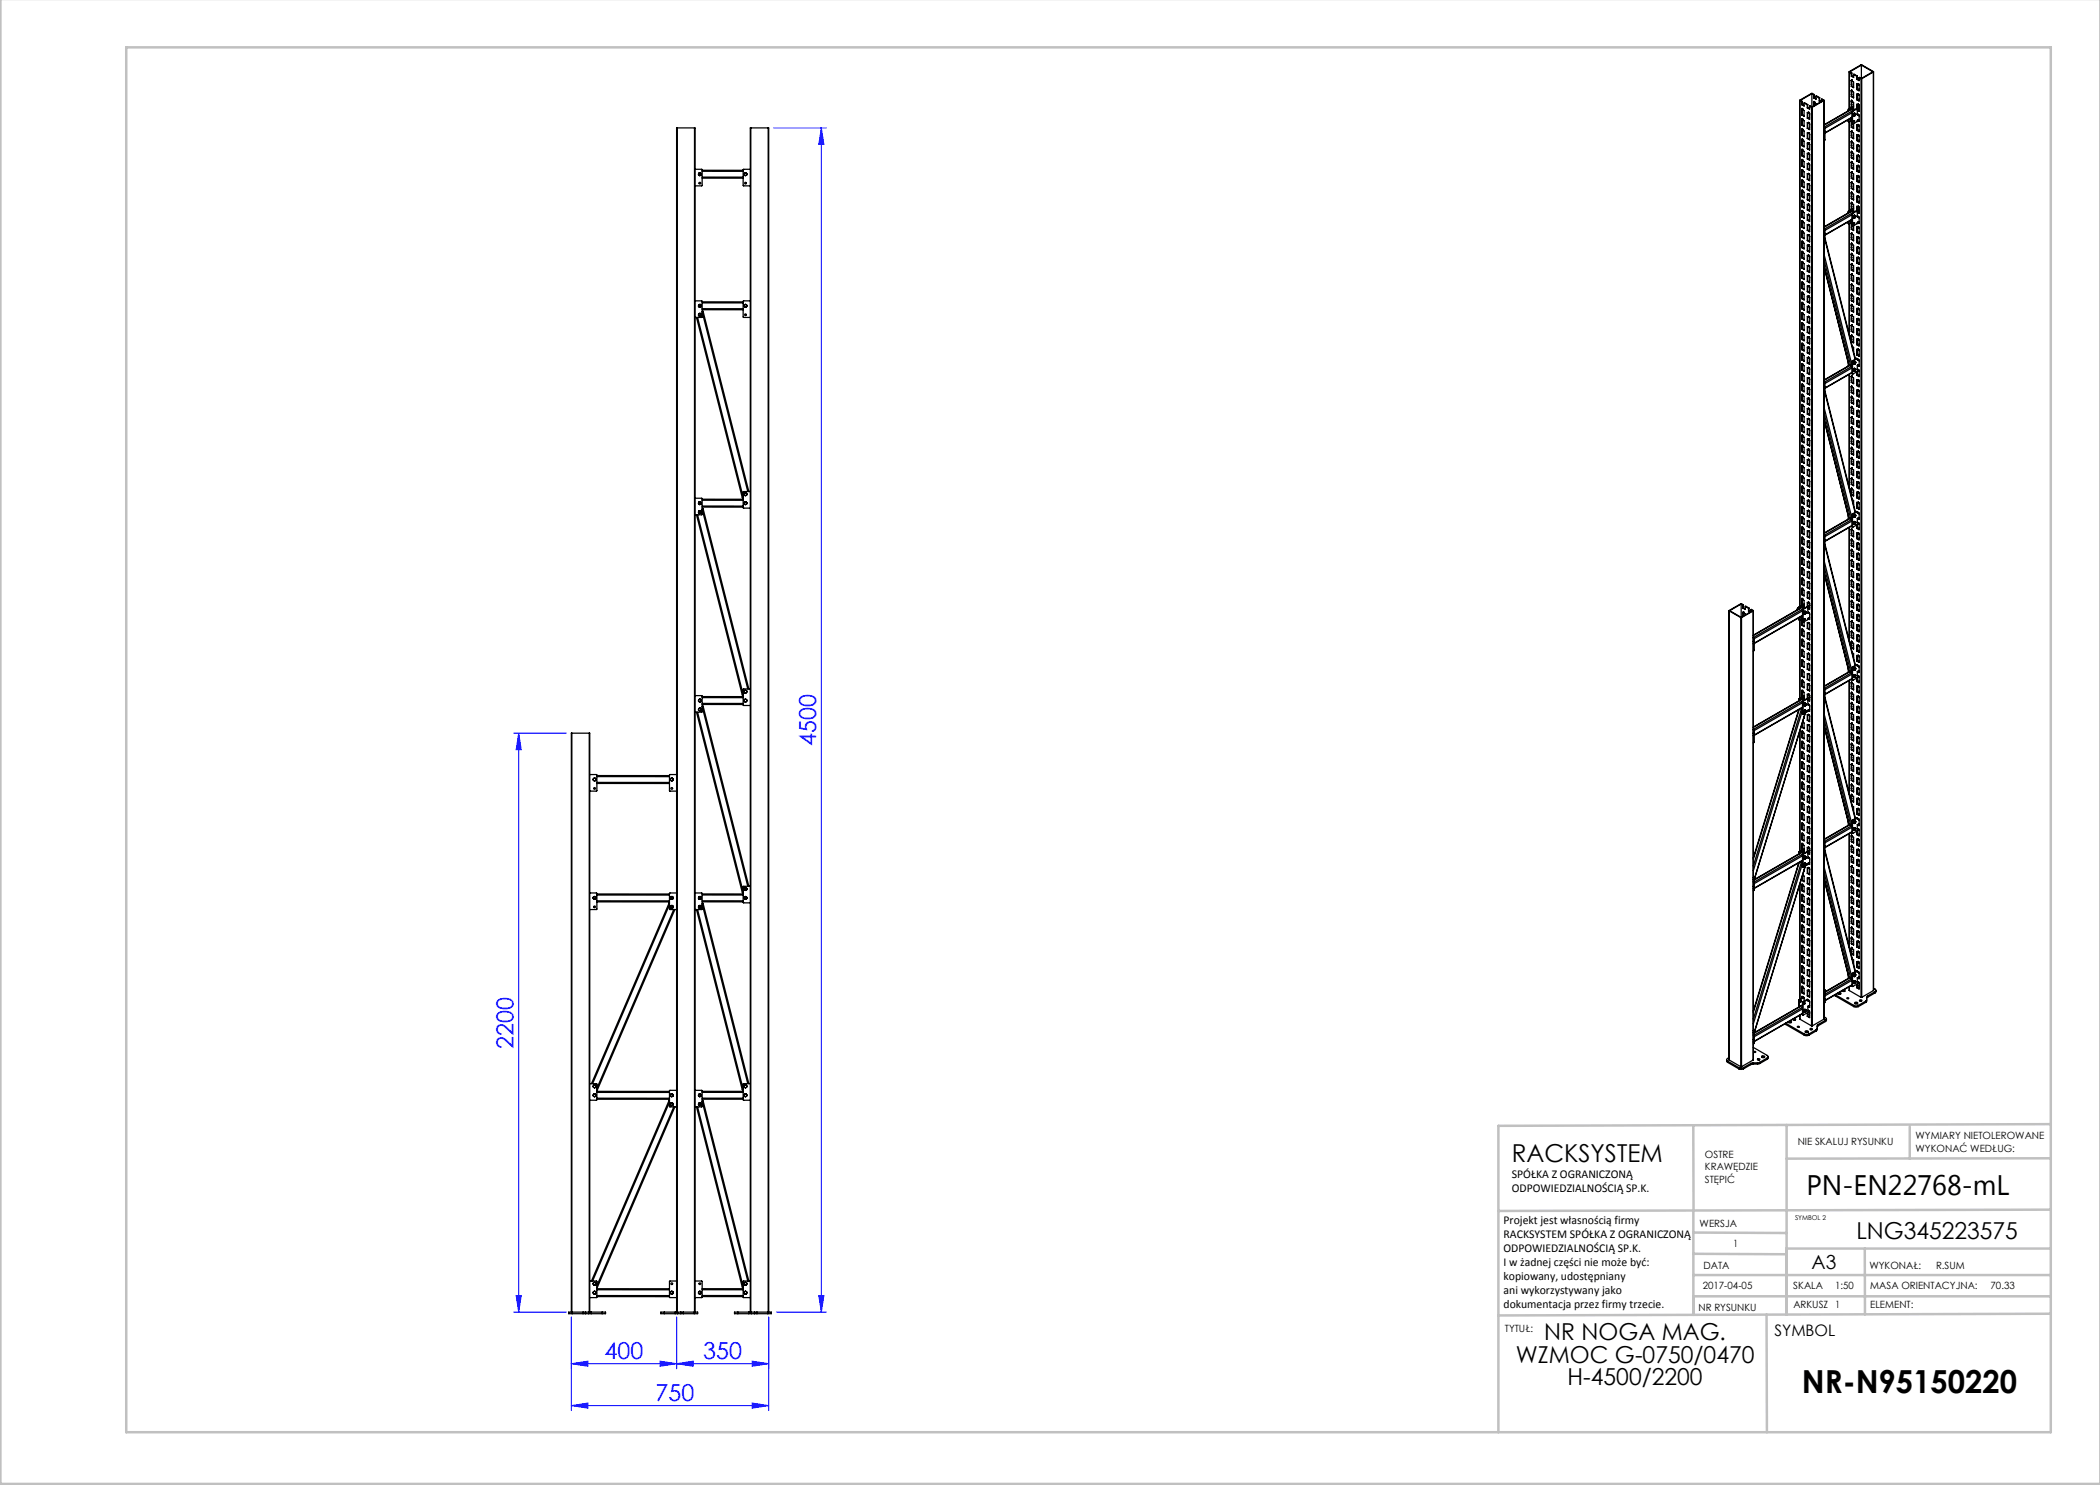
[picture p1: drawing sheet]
<svg xmlns="http://www.w3.org/2000/svg" width="420mm" height="297mm" viewBox="0 0 420 297" stroke-linecap="round" stroke-linejoin="round" font-family="sans-serif">
<defs><g id="words">
<text font-size="6.3" x="360.4" y="278.5">NR-N95150220</text>
<text font-size="5.6" x="361.3" y="239.1">PN-EN22768-mL</text>
<text font-size="4.9" x="302.4" y="232.4">RACKSYSTEM</text>
<g font-size="4.7" fill="#00f">
<text x="163.3" y="149.2" transform="rotate(-90 163.3 149.2)">4500</text>
<text x="102.7" y="209.7" transform="rotate(-90 102.7 209.7)">2200</text>
<text x="120.9" y="271.7">400</text>
<text x="140.7" y="271.7">350</text>
<text x="131.1" y="280.1">750</text>
</g>
<g font-size="4.7">
<text x="371.3" y="247.8">LNG345223575</text>
<text x="308.9" y="268.1">NR NOGA MAG.</text>
<text x="303.2" y="272.6">WZMOC G-0750/0470</text>
<text x="313.5" y="277.1">H-4500/2200</text>
</g>
<text font-size="3.9" x="362.3" y="253.8">A3</text>
<text font-size="3.2" x="354.9" y="267.2">SYMBOL</text>
<g font-size="2.4">
<text x="302.4" y="235.6">SPÓŁKA Z OGRANICZONĄ</text>
<text x="302.4" y="238.4">ODPOWIEDZIALNOŚCIĄ SP.K.</text>
<text x="300.7" y="244.7">Projekt jest własnością firmy</text>
<text x="300.7" y="247.5">RACKSYSTEM SPÓŁKA Z OGRANICZONĄ</text>
<text x="300.7" y="250.3">ODPOWIEDZIALNOŚCIĄ SP.K.</text>
<text x="300.7" y="253.1">I w żadnej części nie może być:</text>
<text x="300.7" y="256">kopiowany, udostępniany</text>
<text x="300.7" y="258.8">ani wykorzystywany jako</text>
<text x="300.7" y="261.6">dokumentacja przez firmy trzecie.</text>
</g>
<g font-size="2">
<text x="383.1" y="227.9">WYMIARY NIETOLEROWANE</text>
<text x="341" y="231.6">OSTRE</text>
<text x="359.5" y="228.9">NIE SKALUJ RYSUNKU</text>
<text x="383.1" y="230.4">WYKONAĆ WEDŁUG:</text>
<text x="341" y="234.1">KRAWĘDZIE</text>
<text x="341" y="236.6">STĘPIĆ</text>
<text x="339.9" y="245.4">WERSJA</text>
<text x="346.6" y="249.5">1</text>
<text x="340.5" y="257.7">2017-04-05</text>
<text x="340.7" y="253.8">DATA</text>
<text x="358.7" y="257.7">SKALA</text>
<text x="367" y="257.7">1:50</text>
<text x="373.9" y="253.8">WYKONAŁ:</text>
<text x="374.1" y="257.7">MASA ORIENTACYJNA:</text>
<text x="387.2" y="253.8">R.SUM</text>
<text x="398.1" y="257.7">70.33</text>
<text x="339.7" y="262.3">NR RYSUNKU</text>
<text x="358.7" y="261.7">ARKUSZ 1</text>
<text x="374.1" y="261.7">ELEMENT:</text>
<text x="301" y="266.4">TYTUŁ:</text>
</g>
<text font-size="1.3" x="359" y="244">SYMBOL 2</text>
</g></defs>
<g fill="none" stroke="#00f" stroke-width=".2">
<path d="M154.7 25.6h10.6M164.3 25.6l.5 3.3h-1zM164.3 25.6v236.8M102.7 146.6h10.6M103.7 146.6v115.8M103.7 146.6l.5 3.3h-1zM103.2 259.1h1l-.5 3.3zM163.8 259.1h1l-.5 3.3zM102.7 262.4h10.6M114.3 272.7l3.3-.5v1zM114.3 272.7h39.4M114.3 263.4v18.7"/>
<path d="M132 272.2l3.3 .5-3.3 .5zM135.3 272.7l3.3-.5v1zM135.3 263.4v10.3M150.4 272.2l3.3 .5-3.3 .5zM153.7 263.4v18.7M155.3 262.4h10M114.3 281.1l3.3-.5v1zM114.3 281.1h39.4M150.4 280.6l3.3 .5-3.3 .5z"/>
</g>
<g fill="none" stroke="#c0c0c0" stroke-width=".5">
<path d="M.1 -.1v296.9h419.9M25.2 9.5h385v276.9h-385zM338.7 225.2v16.9M357.3 225v37.9M382 225.4v6.3M410.1 224.8l-110.4 .4v61.2M410.1 231.7h-52.8M338.7 259.3h71.5M338.7 255h71.5M338.7 250.8l18.6 .1M338.7 246.5l18.6 .1M338.7 242.1v20.9"/>
<path d="M373 249.7v13.2M410.1 241.9l-110.4 .3M410.2 249.7h-52.9v13.2M353.3 262.9l.1 23.5M410.2 262.7l-110.5 .4"/>
</g>
<g fill="#00f">
<path d="M150.4 272.2l3.3 .5-3.3 .5zM135.3 272.7l3.3-.5v1zM132 272.2l3.3 .5-3.3 .5zM114.3 272.7l3.3-.5v1z"/>
<path d="M114.3 281.1l3.3-.5v1zM150.4 280.6l3.3 .5-3.3 .5z"/>
<path d="M103.2 259.1h1l-.5 3.3zM103.7 146.6l.5 3.3h-1z"/>
<path d="M164.3 25.6l.5 3.3h-1zM163.8 259.1h1l-.5 3.3z"/>
</g>
<g fill="none" stroke="#000" stroke-width=".25">
<path d="M362.4 18.7l-2.3 1.4 .3 .2M362.4 18.7l.3 .3M362.4 18.7v2.7M362.7 19v.2M362.7 19.2v.4M362.8 18.9l-.5-.2-2.3 1.3M362.8 18.9l-.1 .1M362.8 18.9v.2M362.8 19.5l.4 .2M362.8 19.1l-.1 .1M362.8 19.5l-.1 .1M362.8 19.1v.4"/>
<path d="M363.2 19.2l.6 .4M363.2 19.2l.7 .3M363.2 19.2v.6l-.5-.2M363.8 19.6v.6M363.9 19.5l-.1 .1M363.9 19.5v.7M364.3 19.9l.5 .1M364.3 19.9l.4 .2-2.3 1.3M364.3 19.9v.4M369.8 14.4v7.3M370.3 14.6l-.4-.3 2.4-1.3 2.4 1.3-2.4 1.4M370.3 14.6v.2"/>
<path d="M370.3 14.8v.4M370.3 16.9v.4M370.3 18.9v.4M370.3 16.1v.8M370.3 18.2v.7M370.3 16.1h.1M370.3 18.2v-.2l.4 .4v1.2l-.4-.3M370.3 18.2h.1M370.3 16.1v-.2l.4 .5v1.1l-.4-.2M370.3 16.1v.7M370.3 14.6h.1M370.3 16.8v.1"/>
<path d="M370.3 15.2h.1M370.3 15.2l.4 .2M370.3 14.8h.1M370.3 16.8v.4M370.3 17.2l.4 .2M370.3 17.2v.1M370.3 19.3l.4 .2M370.3 18.9h.1M370.3 19.3h.1M370.4 16.1h.1M370.4 18.1l-.1 .1M370.4 16.1h-.1"/>
<path d="M370.4 16v.1M370.4 18v.1M370.7 14.9v.6l-.4-.3M370.7 14.9l.7 .4M370.7 14.9l.7 .3M371.4 15.3v.6M371.4 15.2v.6M371.4 16.8v1.1M371.4 18.9v1M371.4 15.2v.1M371.4 15.8v.1M371.4 15.8l.4 .2"/>
<path d="M371.4 17.9h.1M371.4 17.9l.4 .2M371.4 19.9h.1M371.4 19.9l.4 .2M371.6 16.9l-.2-.1v1.1M371.6 16.9v-.2l.2 .3M371.7 16.8l-.1 .1M371.7 18.9h.1M371.7 18.9h-.1M371.7 16.8h.1M371.7 18.8v.1M371.8 19h.1"/>
<path d="M371.8 19l-.2-.3v.2l-.2-.1v1.1M371.8 17h.1M371.8 17v1.2l-.4-.3M371.8 19.1v1.1l-.4-.3M371.8 15.5l.4 .2M371.8 15.5l.5 .2M371.8 15.5v.6l-.4-.2M372.2 15.7h.1M372.2 15.7v183.8M372.3 13l2.3 1.4-2.3 1.3M372.3 13l-2.3 1.4 .3 .2M372.3 13v2.7"/>
<path d="M372.3 15.7v183.8M374.7 14.4v183.7M135.4 25.6h-.1v236.8M135.4 25.6v236.8M135.4 25.6h3.5M138.9 25.6h.1v236.8M138.9 25.6v236.8M139 33.9l1.4 .1v3.1h-1.4M139.7 34.8l.1 .3M139.8 35.1h.3M139.9 34.6l-.2 .2M139.9 34.6h.2"/>
<path d="M140.1 34.6l.1 .3M140.2 34.9l-.1 .2M140.4 34.1h8.2M140.4 35.6h8.2M140.4 34.3h8.2M140.4 35.4h8.2M148.8 34.8l.1 .3M148.9 35.1h.3M149 34.6l-.2 .2M149 34.6h.3M149.3 34.6l.1 .3M149.4 34.9l-.2 .2"/>
<path d="M150 37.2h.1M150.1 33.9l-1.5 .1v3.1l1.4 .1M150.2 25.6h-.1v236.8M150.2 25.6h3.4M150.2 25.6v236.8M153.6 25.6h.1v236.8M153.6 25.6v236.8M359.9 20.1v101.2M360 20l.4 .3M360.4 20.3v.2M360.4 20.5v.4M360.4 22.6v.4"/>
<path d="M360.4 24.6v.4M360.4 26.7v.4M360.4 28.7v.4M360.4 30.7v.5M360.4 32.8v.4M360.4 34.8v.4M360.4 36.9v.4M360.4 38.9v.4M360.4 23.9v.7M360.4 28v.7M360.4 32.1v.7M360.4 36.1v.8"/>
<path d="M360.4 38.2v.7M360.4 34.1v.7M360.4 30v.7M360.4 25.9v.8M360.4 21.9v.7M360.4 23.9h.1M360.4 32.1h.1M360.4 36.1h.1M360.4 38.2h.1M360.4 34.1h.1M360.4 30h.1M360.4 25.9h.1"/>
<path d="M360.4 21.8h.1M360.4 23.9v-.2l.4 .5v1.1l-.4-.3M360.4 28v-.2l.4 .4v1.2l-.4-.3M360.4 28h.1M360.4 32.1v-.2l.4 .4v1.2l-.4-.3M360.4 36.1v-.1l.4 .4v1.1l-.4-.2M360.4 38.2v-.2l.4 .4v1.2l-.4-.3M360.4 34.1v-.2l.4 .5v1.1l-.4-.3M360.4 30v-.2l.4 .5v1.1l-.4-.2M360.4 25.9v-.2l.4 .5v1.1l-.4-.2M360.4 21.8v-.1l.4 .4v1.2l-.4-.3M360.4 21.8v.7"/>
<path d="M360.4 25.9v.7M360.4 36.1v.7M360.4 32v.7M360.4 20.3h.1M360.4 20.9l.4 .2M360.4 20.5h.1M360.4 20.9h.1M360.4 22.5v.4M360.4 26.6v.4M360.4 30.7v.4M360.4 32.7v.4M360.4 36.8v.4"/>
<path d="M360.4 22.9l.4 .3M360.4 22.5v.1M360.4 22.9v.1M360.4 25l.4 .2M360.4 24.6h.1M360.4 25h.1M360.4 27l.4 .2M360.4 26.6v.1M360.4 27v.1M360.4 29.1l.4 .2M360.4 28.7h.1M360.4 29.1h.1"/>
<path d="M360.4 31.1l.4 .2M360.4 30.7h.1M360.4 31.1v.1M360.4 33.1l.4 .3M360.4 32.7v.1M360.4 33.1v.1M360.4 35.2l.4 .2M360.4 34.8h.1M360.4 35.2h.1M360.4 37.2l.4 .2M360.4 36.8v.1M360.4 37.2v.1"/>
<path d="M360.4 39.3l.4 .2M360.4 38.9h.1M360.4 39.3h.1M360.5 21.8l-.1 .1M360.5 23.8l-.1 .1M360.5 25.9h-.1M360.5 30h-.1M360.5 32l-.1 .1M360.5 34.1h-.1M360.5 36.1h-.1M360.5 38.1l-.1 .1M360.5 21.8h.1"/>
<path d="M360.5 23.8h.1M360.5 25.9h.1M360.5 27.9l-.1 .1M360.5 30h.1M360.5 32h.1M360.5 34h.1M360.5 36.1h.1M360.5 38.1h.1M360.5 21.7v.1M360.5 25.8v.1M360.5 27.8v.1M360.5 29.9v.1"/>
<path d="M360.5 31.9v.1M360.5 36v.1M360.5 38v.1M360.8 20.6v.6l-.4-.3M360.8 20.6l.7 .4M360.8 20.6l.7 .3M361.5 24.5l.2 .1v-.1l.2 .1v1.3l-.4-.2zM361.5 21v.6M361.5 20.9v.6M361.5 22.5v1.1M361.5 24.6v1M361.5 26.6v1.1"/>
<path d="M361.5 28.7v1M361.5 30.7v1M361.5 32.7v1.1M361.5 34.8v1M361.5 36.8v1.1M361.5 38.9v1M361.5 20.9v.1M361.5 21.5v.1M361.5 21.5l.4 .2M361.5 23.6h.1M361.5 23.6l.4 .2M361.5 25.6v.1"/>
<path d="M361.5 25.6l.4 .2M361.5 27.7h.1M361.5 27.7l.4 .2M361.5 29.7h.1M361.5 29.7l.4 .2M361.5 31.7v.1M361.5 31.7l.4 .3M361.5 33.8h.1M361.5 33.8l.4 .2M361.5 35.8v.1M361.5 35.8l.4 .2M361.5 37.9h.1"/>
<path d="M361.5 37.9l.4 .2M361.5 39.9v.1M361.5 39.9l.4 .2M361.7 38.9l-.2-.1v1.2M361.7 36.9l-.2-.1v1.1M361.7 34.8v-.1l.3 .3-.1 1.1-.4-.2M361.7 34.8l-.2-.1v1.2M361.7 32.8v-.2l.3 .4-.1 1.1-.4-.3M361.7 32.8l-.2-.1v1.1M361.7 30.7v-.1l.3 .3-.1 1.2-.4-.3M361.7 30.7l-.2-.1v1.2M361.7 26.7l-.2-.1v1.1"/>
<path d="M361.7 22.6v-.2l.3 .4-.1 1.1-.4-.3M361.7 22.6l-.2-.1v1.1M361.7 26.7v-.2l.2 .3M361.7 36.9v-.2l.2 .3M361.7 38.9v-.2l.2 .3M361.8 30.7l-.1 .1M361.8 34.8l-.1 .1M361.8 22.6h.1M361.8 30.7h.1M361.8 32.8h.1M361.8 34.8h.1M361.8 24.6h.1"/>
<path d="M361.8 26.6l-.1 .1M361.8 28.7h.1M361.8 36.8l-.1 .1M361.8 38.9h-.1M361.8 22.5l-.1 .1M361.8 24.6h-.1M361.8 28.7h-.1M361.8 32.7l-.1 .1M361.8 22.5h.1M361.8 24.5v.1M361.8 26.6h.1M361.8 28.6v.1"/>
<path d="M361.8 30.6v.1M361.8 32.7h.1M361.8 34.7v.1M361.8 36.8h.1M361.8 38.8v.1M361.9 39h.1M361.9 37h.1M361.9 28.8h.1M361.9 28.8l-.2-.3v.2l-.2-.1v1.1M361.9 26.8h.1M361.9 39.1v1.1l-.4-.2M361.9 26.8v1.2l-.4-.3"/>
<path d="M361.9 28.9v1.1l-.4-.3M361.9 37v1.2l-.4-.3M361.9 21.2l.4 .3M361.9 21.2l.5 .2M361.9 21.2v.6l-.4-.2M362.3 21.5h.1M362.3 21.5v183.7M362.4 21.5v183.7M362.8 20.5v-.2l.2 .1 .2 .5M362.8 20.5l-.1 .7M362.8 20.5v.6M362.9 20.4l-.1 .1"/>
<path d="M362.9 20.3v.1M363.8 20.2l.3 .2M363.9 20.2h-.1M363.9 20.2l.3 .1M364.8 20l-2.4 1.5M364.8 26.7l.1-.1zM364.8 25.6l.2-.1v.8M364.8 20.1v183.7M364.8 26.2h.1M364.8 26.2l.2 .1M364.8 25.4l.2 .1M364.8 25.4v.1"/>
<path d="M364.8 26.2l.1 .1M364.9 25.4h-.1M364.9 26.3l.1 .1M364.9 26.3h.1M365 26.5l-.1 .1M365 26.4v1.6l-.2 .1M365 26.3v.1M365 26.4l-.1 .2M365 26.4v.1M369.7 21.9l-.1 .3M369.7 24.3l.1 .1M369.7 21.9h.1"/>
<path d="M369.7 24.3h.1M369.7 23.9v.4M369.7 21.8v.1M369.7 21.8h.1M369.8 21.9v.2M369.8 23.9v.4M369.8 21.8v.1M369.9 24.4l-.1 17.7M370 23.7l.2 .1-.2 .2zM370.1 23.7l-.1 .2M370.3 20.9v.5M370.3 25v.4"/>
<path d="M370.3 27.1v.4M370.3 29.1v.4M370.3 31.2v.4M370.3 33.2v.4M370.3 35.2v.4M370.3 37.3v.4M370.3 39.3v.4M370.3 21.4h.1M370.3 26.3v.8M370.3 30.4v.8M370.3 36.6v.7M370.3 32.5v.7"/>
<path d="M370.3 28.4v.7M370.3 24.3v.7M370.3 20.2v.7M370.3 38.6v.7M370.3 34.5v.7M370.3 38.6h.1M370.3 36.5h.1M370.3 34.5h.1M370.3 32.5h.1M370.3 28.4h.1M370.3 26.3h.1M370.3 24.3h.1"/>
<path d="M370.3 20.2h.1M370.3 38.6v-.2l.4 .5v1.1l-.4-.3M370.3 36.5v-.1l.4 .4v1.2l-.4-.3M370.3 34.5v-.2l.4 .5v1.1l-.4-.3M370.3 32.5v-.2l.4 .4v1.2l-.4-.3M370.3 30.4v-.2l.4 .5v1.1l-.4-.2M370.3 30.4h.1M370.3 28.4v-.2l.4 .4v1.2l-.4-.3M370.3 26.3v-.1l.4 .4v1.1l-.4-.2M370.3 20.2v-.2l.4 .5v1.3M370.3 36.5v.7M370.3 32.5v.6"/>
<path d="M370.3 30.4v.7M370.3 26.3v.7M370.3 29.5l.4 .2M370.3 33.6l.4 .2M370.3 39.7l.4 .2M370.3 35.6l.4 .2M370.3 27.4l.4 .2M370.3 25h.1M370.3 29.1h.1M370.3 31.1v.1M370.3 35.2h.1M370.3 37.2v.1"/>
<path d="M370.3 20.9v.4M370.3 27v.4M370.3 31.1v.4M370.3 33.1v.5M370.3 37.2v.4M370.3 21.3l.1 .1M370.3 20.9h.1M370.3 21.3v.1M370.3 25.4l.4 .2M370.3 25.4h.1M370.3 27v.1M370.3 27.4v.1"/>
<path d="M370.3 29.5h.1M370.3 31.5l.4 .2M370.3 31.5v.1M370.3 33.1v.1M370.3 33.6h.1M370.3 35.6h.1M370.3 37.6l.4 .3M370.3 37.6v.1M370.3 39.3h.1M370.3 39.7h.1M370.4 20.2h-.1M370.4 28.3l-.1 .1"/>
<path d="M370.4 34.5h-.1M370.4 38.5l-.1 .1M370.4 20.2h.1M370.4 24.3h.1M370.4 26.3h.1M370.4 28.3h.1M370.4 32.4h.1M370.4 34.5h.1M370.4 36.5h.1M370.4 38.5h.1M370.4 30.4h-.1M370.4 24.2l-.1 .1"/>
<path d="M370.4 26.3h-.1M370.4 32.4l-.1 .1M370.4 36.5h-.1M370.4 20.1v.1M370.4 26.2v.1M370.4 28.2v.1M370.4 30.3v.1M370.4 32.3v.1M370.4 34.4v.1M370.4 36.4v.1M370.4 24.7l.1 .1M370.4 24.1l-.6 .2"/>
<path d="M370.4 23.5l-5.4 3.1M370.4 22.3l.1 .1M370.4 22.3v2.4M370.4 22.5l-5.4 3.2M370.4 24.2l-.1-.1v.2M370.4 23.4l-5.4 3.2M370.5 22.2l-.1 .1M370.5 22.2h.1M370.5 22.4v2.4M370.5 21.7l-5.7 3.3M370.5 21.7l.4 .2M370.6 22.2l-.1 .2"/>
<path d="M370.7 22.8l-.1 .2M370.7 22.8l.1 .3M370.7 22.8l.1 .1M370.7 24.7v1l-.4-.3M370.7 21.3l-.9 .5M370.7 21.2l-1 .6M370.8 23.1v.1M370.8 24.2h.1l-.1 .2zM370.8 22.9v.1M370.8 23v.1M370.8 23v.2M370.8 24.1l-.1 .2"/>
<path d="M370.8 22.7l-.1 .1M370.9 22.6l-.2 .2M370.9 22.6l.1 .1M370.9 22.6l.2 .1M370.9 22.8l-.1 .2M370.9 22.8l-.1 .1M370.9 22.6v.1M370.9 21.9h.1M370.9 21.9l-6.1 3.5M370.9 22.7h.1M371 22.7l-.1 .1M371 22.7h.1"/>
<path d="M371 23.1l-.2 .1M371.1 22.7l-.2 .1M371.1 22.7v.2M371.1 22.7h.1M371.1 22.9l-.1 .2M371.4 24.3l-.9 .5M371.4 20.9v.7M371.4 25v1M371.4 27v1.1M371.4 29.1v1M371.4 31.1v1M371.4 33.1v1.1"/>
<path d="M371.4 35.2v1M371.4 37.2v1.1M371.4 39.3v1M371.4 30.1l.4 .2M371.4 34.2l.4 .2M371.4 36.2l.4 .2M371.4 28.1l.4 .2M371.4 26v.1M371.4 26l.4 .2M371.4 28.1h.1M371.4 30.1v.1M371.4 32.1v.1"/>
<path d="M371.4 32.1l.4 .3M371.4 34.2h.1M371.4 36.2v.1M371.4 38.3h.1M371.4 38.3l.4 .2M371.4 24.3h.1M371.5 22.9l.1 .1M371.5 22.1v.9M371.5 24.1v.2M371.5 24.1l.3 .1M371.5 23h.1M371.6 22l.2 .2"/>
<path d="M371.6 22l-.1 .1M371.6 22h.1M371.6 23v-.2l.3 .4-.1 1.1-.3-.2M371.6 27.1v-.2l.3 .4-.1 1.1-.4-.3M371.6 27.1l-.2-.1v1.1M371.6 35.2v-.1l.3 .3-.1 1.1-.4-.2M371.6 35.2l-.2-.1v1.2M371.6 39.3l-.2-.1v1.2M371.6 37.3v-.2l.3 .4-.1 1.1-.4-.3M371.6 37.3l-.2-.1v1.1M371.6 33.2v-.2l.3 .4-.1 1.1-.4-.3M371.6 33.2l-.2-.1v1.1"/>
<path d="M371.6 29.1l-.2-.1v1.2M371.6 25v-.1l.3 .3-.1 1.1-.4-.2M371.6 25l-.2-.1v1.2M371.6 20.9v-.1l.3 .3-.1 1.2-.3-.2M371.6 20.9l-.2-.1v.9M371.6 29.1v-.1l.2 .2M371.6 39.3v-.1l.2 .2M371.7 33.2h-.1M371.7 20.9h.1M371.7 22.9h.1M371.7 25h.1M371.7 27l-.1 .1"/>
<path d="M371.7 29.1h-.1M371.7 31.1h.1M371.7 33.1h.1M371.7 35.2h.1M371.7 37.2h.1M371.7 39.3h-.1M371.7 20.9h-.1M371.7 25l-.1 .1M371.7 31.1l-.1 .1M371.7 37.2l-.1 .1M371.7 22.9l-.1 .1M371.7 35.2l-.1 .1"/>
<path d="M371.7 20.8v.1M371.7 24.9v.1M371.7 27h.1M371.7 29v.1M371.7 31v.1M371.7 35.1v.1M371.7 39.2v.1M371.7 21.5h.1l-1.2 .7M371.7 21.5l-1.2 .7M371.8 21.5h-.1M371.8 31.3h.1M371.8 31.3l-.2-.3v.2l-.2-.1v1.1"/>
<path d="M371.8 39.4h.1M371.8 29.2h.1M371.8 29.3v1.1l-.4-.2M371.8 31.3v1.2l-.4-.3M371.8 39.5v1.1l-.4-.2M371.8 24l-.2 .1M371.8 21.9l-.2 .1M371.8 24h.1M371.8 21.9h.1M360.4 41v.4M360.4 43v.4M360.4 45v.4"/>
<path d="M360.4 47.1v.4M360.4 49.1v.4M360.4 51.2v.4M360.4 53.2v.4M360.4 55.2v.5M360.4 57.3v.4M360.4 59.3v.4M360.4 40.2v.8M360.4 44.3v.7M360.4 48.4v.7M360.4 52.5v.7M360.4 56.6v.7"/>
<path d="M360.4 58.6v.7M360.4 54.5v.7M360.4 50.4v.8M360.4 46.4v.7M360.4 42.3v.7M360.4 44.3h.1M360.4 48.4h.1M360.4 56.5h.1M360.4 58.6h.1M360.4 54.5h.1M360.4 50.4h.1M360.4 46.3h.1"/>
<path d="M360.4 42.3h.1M360.4 40.2v-.2l.4 .5v1.1l-.4-.2M360.4 40.2h.1M360.4 44.3v-.2l.4 .5v1.1l-.4-.3M360.4 48.4v-.2l.4 .4v1.2l-.4-.3M360.4 52.5v-.2l.4 .4v1.2l-.4-.3M360.4 52.5h.1M360.4 56.5v-.1l.4 .4v1.2l-.4-.3M360.4 58.6v-.2l.4 .5v1.1l-.4-.3M360.4 54.5v-.2l.4 .5v1.1l-.4-.2M360.4 50.4v-.2l.4 .5v1.1l-.4-.2M360.4 46.3v-.1l.4 .4v1.2l-.4-.3"/>
<path d="M360.4 42.3v-.2l.4 .4v1.2l-.4-.3M360.4 42.3v.6M360.4 46.3v.7M360.4 50.4v.7M360.4 56.5v.7M360.4 40.2v.7M360.4 51.1v.1M360.4 40.9v.4M360.4 42.9v.5M360.4 47v.4M360.4 51.1v.4M360.4 55.2v.4"/>
<path d="M360.4 57.2v.4M360.4 41.3l.4 .2M360.4 40.9v.1M360.4 41.3v.1M360.4 43.4l.4 .2M360.4 42.9v.1M360.4 43.4h.1M360.4 45.4l.4 .2M360.4 45h.1M360.4 45.4h.1M360.4 47.4l.4 .2M360.4 47v.1"/>
<path d="M360.4 47.4v.1M360.4 49.5l.4 .2M360.4 49.1h.1M360.4 49.5h.1M360.4 51.5l.4 .2M360.4 51.5v.1M360.4 53.6l.4 .2M360.4 53.2h.1M360.4 53.6h.1M360.4 55.6l.4 .2M360.4 55.2h.1M360.4 55.6v.1"/>
<path d="M360.4 57.6l.4 .3M360.4 57.2v.1M360.4 57.6v.1M360.4 59.7l.4 .2M360.4 59.3h.1M360.4 59.7h.1M360.5 42.2l-.1 .1M360.5 44.3h-.1M360.5 48.3l-.1 .1M360.5 54.5h-.1M360.5 56.5l-.1 .1M360.5 40.2h-.1"/>
<path d="M360.5 42.2h.1M360.5 44.3h.1M360.5 46.3h.1M360.5 48.3h.1M360.5 50.4h-.1M360.5 52.4l-.1 .1M360.5 54.5h.1M360.5 56.5h.1M360.5 58.5h.1M360.5 46.3l-.1 .1M360.5 58.5l-.1 .1M360.5 40.1v.1"/>
<path d="M360.5 42.1v.1M360.5 44.2v.1M360.5 46.2v.1M360.5 50.3v.1M360.5 52.3v.1M360.5 54.4v.1M360.5 56.4v.1M361.5 40.9v1M361.5 42.9v1.1M361.5 45v1M361.5 47v1.1M361.5 49.1v1"/>
<path d="M361.5 51.1v1.1M361.5 53.2v1M361.5 55.2v1M361.5 57.2v1.1M361.5 59.3v1M361.5 41.9v.1M361.5 41.9l.4 .3M361.5 44h.1M361.5 44l.4 .2M361.5 46v.1M361.5 46l.4 .2M361.5 48.1h.1"/>
<path d="M361.5 48.1l.4 .2M361.5 50.1v.1M361.5 50.1l.4 .2M361.5 52.2h.1M361.5 52.2l.4 .2M361.5 54.2h.1M361.5 54.2l.4 .2M361.5 56.2v.1M361.5 56.2l.4 .2M361.5 58.3h.1M361.5 58.3l.4 .2M361.7 59.3v-.1l.3 .3-.1 1.1-.4-.2"/>
<path d="M361.7 59.3l-.2-.1v1.2M361.7 57.3v-.2l.3 .4-.1 1.1-.4-.3M361.7 57.3l-.2-.1v1.1M361.7 55.2v-.1l.3 .3-.1 1.1-.4-.2M361.7 55.2l-.2-.1v1.2M361.7 53.2v-.2l.3 .4-.1 1.1-.4-.3M361.7 53.2l-.2-.1v1.1M361.7 49.1l-.2-.1v1.2M361.7 47.1v-.2l.3 .4-.1 1.1-.4-.3M361.7 47.1l-.2-.1v1.1M361.7 45v-.1l.3 .3-.1 1.1-.4-.2M361.7 45l-.2-.1v1.2"/>
<path d="M361.7 43v-.2l.3 .4-.1 1.1-.4-.3M361.7 43l-.2-.1v1.1M361.7 49.1v-.1l.2 .2M361.8 43h-.1M361.8 55.2l-.1 .1M361.8 43h.1M361.8 45h.1M361.8 47h.1M361.8 53.2h.1M361.8 55.2h.1M361.8 57.3h.1M361.8 40.9h.1"/>
<path d="M361.8 49.1h-.1M361.8 51.1h.1M361.8 59.3h-.1M361.8 40.9l-.1 .1M361.8 45l-.1 .1M361.8 47l-.1 .1M361.8 51.1l-.1 .1M361.8 53.2h-.1M361.8 57.2l-.1 .1M361.8 40.8v.1M361.8 42.9h.1M361.8 44.9v.1"/>
<path d="M361.8 49v.1M361.8 51v.1M361.8 53.1v.1M361.8 55.1v.1M361.8 57.2h.1M361.8 59.2v.1M361.9 51.3h.1M361.9 51.3l-.2-.3v.2l-.2-.1v1.1M361.9 49.2h.1M361.9 41.1h.1M361.9 41.1l-.2-.3v.2l-.2-.1v1.1M361.9 41.1v1.2l-.4-.3"/>
<path d="M361.9 49.3v1.1l-.4-.2M361.9 51.3v1.2l-.4-.3M364.8 48.5l.1-.1zM364.8 53.4l5 19.6M364.8 48h.1M364.8 46.6h.1M364.8 50.9l5.6 22.2M364.8 52l5.3 21.2M364.8 53.2l5 19.8M364.8 48l.2 .1M364.8 46.6l.2 .1M364.8 45.9h.2"/>
<path d="M364.8 45.9h.1M364.8 48l.1 .1M364.8 46.6l.1 .1M364.9 47.1h-.1M364.9 45.9l.1 .8M364.9 45.9l-.1 .1M364.9 48.1l.1 .1M364.9 46.7l.1 .1M364.9 48.1h.1M364.9 46.7h.1M365 48.3l-.1 .1M365 46.9l-.1 .2"/>
<path d="M365 48.4l-.2 .2M365 47.6l6.1 24.2M365 46.9v1.2M365 48.2v.2M365 48l6 23.9M365 48.1v.1M365 46.7v.1M365 48.2l-.1 .2M365 46.8l-.1 .3M365 48.2v.1M365 46.8v.1M369.7 42.3v.2"/>
<path d="M369.7 44.7l.1 .1M369.7 44.4v.3M369.7 42.3l.1 .1M369.7 42.2v.1M369.7 42.2h.1M369.8 44.8h.1M369.8 42.4v.1M369.8 44.3v.5M369.8 42.2v.2M369.9 44.8v22.2M370 44.2h.2l-.2 .2zM370.1 44.1l-.1 .2"/>
<path d="M370.3 41.4v.4M370.3 45.4v.5M370.3 47.5v.4M370.3 49.5v.4M370.3 51.6v.4M370.3 53.6v.4M370.3 55.7v.4M370.3 57.7v.4M370.3 59.7v.4M370.3 41.8h.1M370.3 57v.7M370.3 52.9v.7"/>
<path d="M370.3 48.8v.7M370.3 44.7v.7M370.3 40.6v.8M370.3 59v.7M370.3 54.9v.8M370.3 50.8v.8M370.3 46.8v.7M370.3 59h.1M370.3 57h.1M370.3 52.9h.1M370.3 50.8h.1M370.3 48.8h.1"/>
<path d="M370.3 46.8h.1M370.3 44.7h.1M370.3 40.6h.1M370.3 59v-.2l.4 .5v1.1l-.4-.3M370.3 57v-.2l.4 .4v1.2l-.4-.3M370.3 54.9v-.2l.4 .5v1.1l-.4-.2M370.3 54.9h.1M370.3 52.9v-.2l.4 .4v1.2l-.4-.3M370.3 50.8v-.1l.4 .4v1.1l-.4-.2M370.3 48.8v-.2l.4 .5v1.1l-.4-.3M370.3 46.8v-.2l.4 .4v1.2l-.4-.3M370.3 40.6v-.2l.4 .5v1.3"/>
<path d="M370.3 57v.6M370.3 54.9v.7M370.3 50.8v.7M370.3 46.7v.7M370.3 40.6v.7M370.3 41.7l.1 .1M370.3 45.8l.4 .2M370.3 54l.4 .2M370.3 58.1l.4 .2M370.3 56l.4 .2M370.3 51.9l.4 .2M370.3 47.8l.4 .3"/>
<path d="M370.3 41.3v.1M370.3 49.5h.1M370.3 41.3v.4M370.3 45.4v.4M370.3 47.4v.4M370.3 51.5v.4M370.3 55.6v.4M370.3 57.6v.5M370.3 41.7v.1M370.3 45.4h.1M370.3 45.8v.1M370.3 47.4v.1"/>
<path d="M370.3 47.8v.1M370.3 49.9l.4 .2M370.3 49.9h.1M370.3 51.5v.1M370.3 51.9v.1M370.3 53.6h.1M370.3 54h.1M370.3 55.6v.1M370.3 56v.1M370.3 57.6v.1M370.3 58.1h.1M370.3 59.7h.1"/>
<path d="M370.4 40.6h-.1M370.4 59h-.1M370.4 40.6h.1M370.4 44.7h.1M370.4 46.7h.1M370.4 48.8h.1M370.4 50.8h.1M370.4 56.9h.1M370.4 59h.1M370.4 52.8l-.1 .1M370.4 54.9h-.1M370.4 44.7h-.1"/>
<path d="M370.4 46.7l-.1 .1M370.4 48.7l-.1 .1M370.4 50.8h-.1M370.4 56.9l-.1 .1M370.4 40.5v.1M370.4 46.6v.1M370.4 48.7h.1M370.4 50.7v.1M370.4 52.7v.1M370.4 54.8v.1M370.4 56.8v.1M370.4 58.9h.1"/>
<path d="M370.4 43.9l-5.4 3.1M370.4 42.7v2.4M370.4 42.7l.1 .1M370.4 44.5l-.6 .3M370.4 45.1l.1 .1M370.4 43l-5.4 3.1M370.4 44.6l-.1-.1v.2M370.4 45.2h.1M370.5 42.6l-.1 .1M370.5 42.6l.1 .1M370.5 42.8v2.4M370.5 42.1l-5.7 3.3"/>
<path d="M370.5 42.1l.4 .2M370.6 42.7l-.1 .1M370.7 43.3l-.1 .2M370.7 43.2l.1 .4M370.7 43.2l.1 .1M370.7 45.1v1l-.4-.2M370.7 41.7l-.9 .5M370.7 41.6l-1 .6M370.8 43.6h.1M370.8 44.6h.1l-.1 .2zM370.8 43.3v.1M370.8 43.4v.2"/>
<path d="M370.8 44.5l-.1 .3M370.8 43.1l-.1 .1M370.9 43l-.2 .2M370.9 43l.2 .2M370.9 43l.1 .1M370.9 43.2l-.1 .2M370.9 43.2l-.1 .1M370.9 43.1h.1M370.9 42.3h.1M370.9 42.3l-6.1 3.6M371 43.1l-.1 .1M371 43.1h.1"/>
<path d="M371 43.5l-.2 .1M371.1 43.1l-.2 .1M371.1 43.1v.2M371.1 43.1v.1M371.1 43.2v.1M371.1 43.3l-.1 .2M371.4 41.3v.7M371.4 45.4v1M371.4 47.4v1.1M371.4 49.5v1M371.4 51.5v1.1M371.4 53.6v1"/>
<path d="M371.4 55.6v1M371.4 57.6v1.1M371.4 59.7v1M371.4 46.4l.4 .2M371.4 54.6l.4 .2M371.4 58.7l.4 .2M371.4 56.6l.4 .3M371.4 52.6l.4 .2M371.4 48.5l.4 .2M371.4 40.3l.4 .2M371.4 50.5v.1M371.4 40.3v.1"/>
<path d="M371.4 46.4v.1M371.4 48.5h.1M371.4 50.5l.4 .2M371.4 52.6h.1M371.4 54.6v.1M371.4 56.6v.1M371.4 58.7h.1M371.5 44.5l-.1 .2-.9 .5M371.5 43.4h.1M371.5 42.5v.9M371.5 44.4l.3 .2M371.6 42.4l.2 .2"/>
<path d="M371.6 42.4h.1M371.6 44.4v.1M371.6 42.4l-.1 .1M371.6 44.4l-.1 .1M371.6 47.5v-.2l.3 .4-.1 1.1-.4-.3M371.6 47.5l-.2-.1v1.1M371.6 51.6l-.2-.1v1.1M371.6 55.7v-.2l.3 .3-.1 1.2-.4-.3M371.6 55.7l-.2-.1v1.1M371.6 59.7v-.1l.3 .3-.1 1.1-.4-.2M371.6 59.7l-.2-.1v1.2M371.6 57.7v-.2l.3 .4-.1 1.1-.4-.3"/>
<path d="M371.6 57.7l-.2-.1v1.1M371.6 53.6l-.2-.1v1.2M371.6 49.5v-.1l.3 .3-.1 1.1-.4-.2M371.6 49.5l-.2-.1v1.2M371.6 45.4v-.1l.3 .3-.1 1.2-.4-.3M371.6 45.4l-.2-.1v1.2M371.6 41.4l-.2-.1v.8M371.6 43.4v-.2l.2 .3M371.6 41.4v-.2l.2 .3M371.6 51.6v-.2l.2 .3M371.6 53.6v-.2l.2 .3M371.7 55.6l-.1 .1"/>
<path d="M371.7 47.5h-.1M371.7 41.3l-.1 .1M371.7 43.4h-.1M371.7 45.4h.1M371.7 47.4h.1M371.7 49.5h.1M371.7 51.5l-.1 .1M371.7 53.6h-.1M371.7 55.6h.1M371.7 57.6h.1M371.7 59.7h.1M371.7 45.4l-.1 .1"/>
<path d="M371.7 49.5l-.1 .1M371.7 57.6l-.1 .1M371.7 59.7l-.1 .1M371.7 41.3h.1M371.7 43.3v.1M371.7 45.3v.1M371.7 49.4v.1M371.7 51.5h.1M371.7 53.5v.1M371.7 55.5v.1M371.7 59.6v.1M371.7 41.9h.1"/>
<path d="M371.7 41.9l-1.2 .7M371.8 43.5h.1M371.8 51.7h.1M371.8 53.7h.1M371.8 41.5h.1M371.8 43.6v1.1l-.3-.2M371.8 41.5v1.2l-.3-.2M371.8 51.7v1.2l-.4-.3M371.8 53.8v1.1l-.4-.2M371.8 44.4l-.2 .1M371.8 41.9l-1.2 .8M371.8 42.4l-.2 .1"/>
<path d="M371.8 44.4h.1M371.8 42.4h.1M371.8 41.9h.1M139 60.2l1.4 .1v3.1l-1.4 .1M139.3 63.5l9.1 36h.2M139.5 63.5l9.1 35.9M139.7 62.9l.1 .3M139.7 61.1l.1 .3M139.8 63.2h.3M139.8 61.4h.3M139.9 62.7l-.2 .2M139.9 62.7h.2"/>
<path d="M139.9 60.9l-.2 .2M139.9 60.9l.2 .1M140.1 62.7l.1 .3M140.1 61l.1 .2M140.2 63l-.1 .2M140.2 61.2l-.1 .2M140.4 62.3h.2l9.2 36M140.4 60.4h8.2M140.4 61.9l8.2 .1M140.4 62.4l9.2 35.9M140.4 60.6h8.2M140.4 61.7h8.2"/>
<path d="M148.8 61.1l.1 .3M148.9 61.4h.3M149 60.9l-.2 .2M149 60.9l.3 .1M149.3 61l.1 .2M149.4 61.2l-.2 .2M150.1 60.2l-1.5 .1v3.1l1.5 .1M360.4 61.4v.4M360.4 63.4v.4M360.4 65.4v.5M360.4 67.5v.4M360.4 69.5v.4"/>
<path d="M360.4 71.6v.4M360.4 73.6v.4M360.4 75.7v.4M360.4 77.7v.4M360.4 79.7v.4M360.4 60.6v.8M360.4 64.7v.7M360.4 68.8v.7M360.4 72.9v.7M360.4 77v.7M360.4 79v.7M360.4 74.9v.8"/>
<path d="M360.4 70.8v.8M360.4 66.8v.7M360.4 62.7v.7M360.4 60.6h.1M360.4 68.8h.1M360.4 72.9h.1M360.4 77h.1M360.4 79h.1M360.4 70.8h.1M360.4 66.8h.1M360.4 60.6v-.2l.4 .5v1.1l-.4-.2M360.4 64.7v-.2l.4 .5v1.1l-.4-.2"/>
<path d="M360.4 64.7h.1M360.4 68.8v-.2l.4 .5v1.1l-.4-.3M360.4 72.9v-.2l.4 .4v1.2l-.4-.3M360.4 77v-.2l.4 .4v1.2l-.4-.3M360.4 79v-.2l.4 .5v1.1l-.4-.3M360.4 74.9v-.2l.4 .5v1.1l-.4-.2M360.4 74.9h.1M360.4 70.8v-.1l.4 .4v1.1l-.4-.2M360.4 66.8v-.2l.4 .4v1.2l-.4-.3M360.4 62.7v-.2l.4 .4v1.2l-.4-.3M360.4 62.7h.1M360.4 66.8v.6"/>
<path d="M360.4 70.8v.7M360.4 74.9v.7M360.4 60.6v.7M360.4 77v.6M360.4 74l.4 .2M360.4 61.3v.4M360.4 65.4v.4M360.4 67.4v.4M360.4 71.5v.4M360.4 75.6v.4M360.4 77.6v.5M360.4 61.7l.4 .2"/>
<path d="M360.4 61.3v.1M360.4 61.7v.1M360.4 63.8l.4 .2M360.4 63.4h.1M360.4 63.8h.1M360.4 65.8l.4 .2M360.4 65.4h.1M360.4 65.8v.1M360.4 67.8l.4 .3M360.4 67.4v.1M360.4 67.8v.1M360.4 69.9l.4 .2"/>
<path d="M360.4 69.5h.1M360.4 69.9h.1M360.4 71.9l.4 .2M360.4 71.5v.1M360.4 71.9v.1M360.4 73.6h.1M360.4 74h.1M360.4 76l.4 .2M360.4 75.6v.1M360.4 76v.1M360.4 78.1l.4 .2M360.4 77.6v.1"/>
<path d="M360.4 78.1h.1M360.4 79.7h.1M360.5 60.6h-.1M360.5 60.6h.1M360.5 62.6h.1M360.5 64.7h-.1M360.5 66.7h.1M360.5 68.7h.1M360.5 70.8h.1M360.5 72.8h.1M360.5 74.9h.1M360.5 76.9h.1"/>
<path d="M360.5 79h.1M360.5 62.6l-.1 .1M360.5 66.7l-.1 .1M360.5 68.7l-.1 .1M360.5 70.8l-.1 .1M360.5 72.8l-.1 .1M360.5 74.9h-.1M360.5 76.9l-.1 .1M360.5 79h-.1M360.5 60.5v.1M360.5 62.5v.1M360.5 64.6v.1"/>
<path d="M360.5 66.6v.1M360.5 70.7v.1M360.5 72.7v.1M360.5 74.8v.1M360.5 76.8v.1M360.5 78.9v.1M361.5 71.5l.2 .1v-.2l.2 .1v1.4l-.4-.3zM361.5 61.3v1.1M361.5 63.4v1M361.5 65.4v1M361.5 67.4v1.1M361.5 69.5v1"/>
<path d="M361.5 71.5v1.1M361.5 73.6v1M361.5 75.6v1M361.5 77.6v1.1M361.5 79.7v1M361.5 74.6l.4 .2M361.5 60.3v.1M361.5 60.3l.4 .2M361.5 62.4h.1M361.5 62.4l.4 .2M361.5 64.4h.1M361.5 64.4l.4 .2"/>
<path d="M361.5 66.4v.1M361.5 66.4l.4 .3M361.5 68.5h.1M361.5 68.5l.4 .2M361.5 70.5v.1M361.5 70.5l.4 .2M361.5 72.6h.1M361.5 72.6l.4 .2M361.5 74.6v.1M361.5 76.6v.1M361.5 76.6l.4 .3M361.5 78.7h.1"/>
<path d="M361.5 78.7l.4 .2M361.7 79.7v-.1l.3 .3-.1 1.1-.4-.2M361.7 79.7l-.2-.1v1.2M361.7 77.7v-.2l.3 .4-.1 1.1-.4-.3M361.7 77.7l-.2-.1v1.1M361.7 75.7l-.2-.1v1.1M361.7 69.5v-.1l.3 .3-.1 1.1-.4-.2M361.7 69.5l-.2-.1v1.2M361.7 67.5v-.2l.3 .4-.1 1.1-.4-.3M361.7 67.5l-.2-.1v1.1M361.7 65.4v-.1l.3 .3-.1 1.2-.4-.3M361.7 65.4l-.2-.1v1.2"/>
<path d="M361.7 61.4l-.2-.1v1.1M361.7 61.4v-.2l.2 .3M361.7 75.7v-.2l.2 .3M361.8 69.5l-.1 .1M361.8 65.4h.1M361.8 67.5h.1M361.8 69.5h.1M361.8 77.7h.1M361.8 79.7h.1M361.8 61.3l-.1 .1M361.8 63.4h.1M361.8 71.5h.1"/>
<path d="M361.8 73.6h.1M361.8 75.6l-.1 .1M361.8 63.4h-.1M361.8 65.4l-.1 .1M361.8 67.4l-.1 .1M361.8 71.5l-.1 .1M361.8 73.6h-.1M361.8 77.6l-.1 .1M361.8 79.7l-.1 .1M361.8 61.3h.1M361.8 63.3v.1M361.8 65.3v.1"/>
<path d="M361.8 67.4h.1M361.8 69.4v.1M361.8 73.5v.1M361.8 75.5v.1M361.8 77.6h.1M361.8 79.6v.1M361.9 75.8h.1M361.9 73.7h.1M361.9 73.7l-.2-.2v.1l-.2-.1v1.2M361.9 63.5h.1M361.9 63.5l-.2-.3v.2l-.2-.1v1.1M361.9 61.5h.1"/>
<path d="M361.9 61.5v1.2l-.4-.3M361.9 63.6v1.1l-.4-.3M361.9 73.8v1.1l-.4-.2M361.9 75.8v1.2l-.4-.3M364.8 79.1h.1zM364.8 77.7h.1zM364.8 78.6v.1M364.8 77.3h.1M364.8 78.6h.1M364.8 77.2h.1M364.8 78.6l.2 .1M364.8 77.2l.2 .1"/>
<path d="M364.8 76.5h.2M364.8 76.5h.1M364.8 78.7h.1M364.9 76.5l.1 .8M364.9 76.5l-.1 .1M364.9 78.7l.1 .1M364.9 77.3h-.1M364.9 77.3l.1 .2M364.9 78.7h.1M364.9 77.3h.1M365 78.9l-.2 .3M365 78.2l6.1 24.2"/>
<path d="M365 77.5v1.2M365 78.6l6 23.9M365 78.7v.1M365 77.3v.2M365 78.8l-.1 .3M365 77.5l-.1 .2M369.7 72.6v.6M369.8 72.9v.2M369.8 73l.3 .2M369.9 74.8v22.8M369.9 73l-5.1 3M370 73.1l-5.2 3"/>
<path d="M370.3 61.8v.4M370.3 63.8v.4M370.3 65.9v.4M370.3 67.9v.4M370.3 76.1v.4M370.3 78.1v.4M370.3 79.4v.7M370.3 77.4v.7M370.3 65.1v.8M370.3 61.1v.7M370.3 75.3v.8M370.3 67.2v.7"/>
<path d="M370.3 63.1v.7M370.3 79.4h.1M370.3 75.3h.1M370.3 63.1h.1M370.3 61h.1M370.3 79.4v-.2l.4 .5v1.1l-.4-.2M370.3 77.4v-.2l.4 .4v1.2l-.4-.3M370.3 77.4h.1M370.3 75.3v-.2l.4 .5v1.1l-.4-.2M370.3 67.2v-.2l.4 .4v1.2l-.4-.3M370.3 67.2h.1M370.3 65.1v-.2l.4 .5v1.1l-.4-.2"/>
<path d="M370.3 65.1h.1M370.3 63.1v-.2l.4 .4v1.2l-.4-.3M370.3 61v-.1l.4 .4v1.2l-.4-.3M370.3 65.1v.7M370.3 61v.7M370.3 67.2v.6M370.3 75.3v.7M370.3 62.1l.4 .2M370.3 76.4l.4 .2M370.3 68.3l.4 .2M370.3 64.2l.4 .2M370.3 68.3h.1"/>
<path d="M370.3 76.4v.1M370.3 61.7v.4M370.3 65.8v.4M370.3 67.8v.5M370.3 76v.4M370.3 60.1l.4 .2M370.3 60.1h.1M370.3 61.7v.1M370.3 62.1v.1M370.3 63.8h.1M370.3 64.2h.1M370.3 66.2l.4 .2"/>
<path d="M370.3 65.8v.1M370.3 66.2v.1M370.3 67.8v.1M370.3 76v.1M370.3 78.5l.4 .2M370.3 78.1h.1M370.3 78.5h.1M370.4 63l-.1 .1M370.4 61l-.1 .1M370.4 61h.1M370.4 63h.1M370.4 75.3h.1"/>
<path d="M370.4 79.4h.1M370.4 65.1h-.1M370.4 67.1h.1M370.4 77.3h.1M370.4 75.3h-.1M370.4 77.3l-.1 .1M370.4 67.1l-.1 .1M370.4 79.4h-.1M370.4 60.9v.1M370.4 62.9v.1M370.4 65v.1M370.4 67v.1"/>
<path d="M370.4 75.2v.1M370.4 77.2v.1M370.4 79.3v.1M370.4 73.1l-.3 .1M370.4 74.7l.1 .1M370.4 74.5l-5.4 3.2M370.4 72.3v2.4M370.4 72.3l.1 .1M370.4 73.3l-5.6 3.2M370.4 73.6l-5.4 3.1M370.4 74.5l-5.4 3.1M370.4 69.1l.3 .4v.8"/>
<path d="M370.5 72.2l-.1 .1M370.5 72.2h.1M370.5 72.4v2.4M370.6 72.2l-.1 .2M370.6 74.1l.2 .1M370.7 72.5l-.1 .2M370.7 73.9l-.1 .2M370.7 72.5l.1 .3M370.7 72.5h.1M370.7 73.9h.1M370.8 72.8h.1M370.8 74.2h.1"/>
<path d="M370.8 72.5v.2M370.8 73.9v.2M370.8 72.7v.1M370.8 74.1v.1M370.8 72.3l-.1 .2M370.8 73.7l-.1 .2M370.9 72.3l-.2 .2M370.9 72.3h.1M370.9 73.7l-.2 .2M370.9 73.7h.1M370.9 72.5l-.1 .2M370.9 72.5h-.1"/>
<path d="M370.9 73.8l-.1 .3M370.9 73.8l-.1 .1M370.9 72.3l.2 .1M370.9 73.7l.2 .1M371 72.3l-.1 .2M371 72.3l.1 .1M371 73.7l-.1 .1M371 73.7l.1 .1M371 72.8h-.2M371 74.1l-.2 .1M371.1 72.4l-.2 .1M371.1 72.4v.1"/>
<path d="M371.1 73.8h-.2M371.1 73.8v.1M371.1 72.4h.1M371.1 73.8h.1M371.1 72.5l-.1 .3M371.1 73.9l-.1 .2M371.3 71.7h.1M371.3 71.7h.2M371.3 71.7l-.8 .5M371.4 74.4v.7M371.4 61.7v1.1M371.4 63.8v1"/>
<path d="M371.4 65.8v1M371.4 67.8v1.1M371.4 69.9v1M371.4 74.3v.7M371.4 76v1.1M371.4 78.1v1M371.4 71.7l-.8 .5M371.4 62.8l.4 .2M371.4 70.9l.4 .2M371.4 75l.4 .2M371.4 77.1l.4 .2M371.4 68.9l.4 .2"/>
<path d="M371.4 64.8l.4 .2M371.4 62.8h.1M371.4 70.9v.1M371.4 75v.1M371.4 77.1h.1M371.4 60.7v.1M371.4 60.7l.4 .2M371.4 64.8v.1M371.4 66.8v.1M371.4 66.8l.4 .3M371.4 68.9h.1M371.4 79.1h.1"/>
<path d="M371.4 79.1l.4 .2M371.5 71.8h.1M371.5 71.9l.1 .1M371.5 73.1v.9h.1v-.1l.2 .1 .1 .2-.1 1.1-.4-.2M371.5 71.8v.2M371.5 73.1l.3 .1M371.5 72h.1M371.6 67.9v-.2l.3 .4-.1 1.1-.4-.3M371.6 67.9l-.2-.1v1.1M371.6 72v-.2l.3 .4-.1 1.1-.3-.2M371.6 69.9v-.1l.3 .3-.1 1.1-.4-.2M371.6 69.9l-.2-.1v1.2"/>
<path d="M371.6 65.9l-.2-.1v1.1M371.6 61.8v-.2l.3 .4-.1 1.1-.4-.3M371.6 61.8l-.2-.1v1.1M371.6 65.9v-.2l.2 .3M371.7 72h-.1M371.7 61.7h.1M371.7 63.8h.1M371.7 65.8l-.1 .1M371.7 67.8h.1M371.7 69.9h.1M371.7 71.9h.1M371.7 74h.1"/>
<path d="M371.7 76h.1M371.7 78.1h.1M371.7 61.7l-.1 .1M371.7 63.8h-.1M371.7 67.8l-.1 .1M371.7 69.9l-.1 .1M371.7 74h-.1M371.7 76l-.1 .1M371.7 78.1h-.1M371.7 63.7v.1M371.7 65.7v.1M371.7 69.8v.1"/>
<path d="M371.7 73.9v.1M371.7 78v.1M371.8 74.1l-1.3 .7M371.8 63.9h.1M371.8 63.9l-.2-.2v.1l-.2-.1v1.2M371.8 76.2h.1M371.8 76.2l-.2-.3v.2l-.2-.1v1.1M371.8 78.2h.1M371.8 78.2l-.2-.3v.2l-.2-.1v1.1M371.8 66h.1M371.8 64v1.1l-.4-.2M371.8 66v1.2l-.4-.3"/>
<path d="M371.8 76.2v1.2l-.4-.3M371.8 78.3v1.1l-.4-.3M371.8 73l-.2 .1M371.8 73h.1M139 99.6l1.4 .2v3.1h-1.4M140.4 99.8h8.2M148.8 98.8l.1 .3M148.9 99.1h.3M149 98.6l-.2 .2M149 98.6h.3M149.3 98.6l.1 .3M149.4 98.9l-.2 .2"/>
<path d="M150.1 98.3l-1.5 .1v3.2h1.5M360.4 81.8v.4M360.4 83.8v.4M360.4 85.9v.4M360.4 87.9v.4M360.4 89.9v.5M360.4 92v.4M360.4 94v.4M360.4 96.1v.4M360.4 98.1v.4M360.4 81.1v.7M360.4 85.1v.8"/>
<path d="M360.4 89.2v.7M360.4 93.3v.7M360.4 97.4v.7M360.4 99.4v.8M360.4 95.3v.8M360.4 91.3v.7M360.4 87.2v.7M360.4 83.1v.7M360.4 81h.1M360.4 85.1h.1M360.4 89.2h.1M360.4 93.3h.1"/>
<path d="M360.4 97.4h.1M360.4 95.3h.1M360.4 91.3h.1M360.4 83.1h.1M360.4 81v-.1l.4 .4v1.2l-.4-.3M360.4 85.1v-.2l.4 .5v1.1l-.4-.2M360.4 89.2v-.2l.4 .5v1.1l-.4-.2M360.4 93.3v-.2l.4 .5v1.1l-.4-.3M360.4 97.4v-.2l.4 .4v1.2l-.4-.3M360.4 99.4v-.2l.4 .5v1.1l-.4-.2M360.4 99.4h.1M360.4 95.3v-.1l.4 .4v1.1l-.4-.2"/>
<path d="M360.4 91.3v-.2l.4 .4v1.2l-.4-.3M360.4 87.2v-.2l.4 .4v1.2l-.4-.3M360.4 87.2h.1M360.4 83.1v-.2l.4 .5v1.1l-.4-.3M360.4 91.2v.7M360.4 95.3v.7M360.4 85.1v.7M360.4 81v.7M360.4 99.4v.7M360.4 81.7v.4M360.4 85.8v.4M360.4 89.9v.4"/>
<path d="M360.4 91.9v.4M360.4 96v.4M360.4 80.1l.4 .2M360.4 80.1h.1M360.4 82.1l.4 .3M360.4 81.7v.1M360.4 82.1v.1M360.4 84.2l.4 .2M360.4 83.8h.1M360.4 84.2h.1M360.4 86.2l.4 .2M360.4 85.8v.1"/>
<path d="M360.4 86.2v.1M360.4 88.3l.4 .2M360.4 87.9h.1M360.4 88.3h.1M360.4 90.3l.4 .2M360.4 89.9h.1M360.4 90.3v.1M360.4 92.3l.4 .3M360.4 91.9v.1M360.4 92.3v.1M360.4 94.4l.4 .2M360.4 94h.1"/>
<path d="M360.4 94.4h.1M360.4 96.4l.4 .2M360.4 96v.1M360.4 96.4v.1M360.4 98.5l.4 .2M360.4 98.1h.1M360.4 98.5h.1M360.5 85.1h-.1M360.5 89.2h-.1M360.5 93.3h-.1M360.5 97.3l-.1 .1M360.5 81h.1"/>
<path d="M360.5 83h.1M360.5 85.1h.1M360.5 87.1h.1M360.5 89.2h.1M360.5 91.2h.1M360.5 93.2h.1M360.5 95.3h.1M360.5 97.3h.1M360.5 99.4h-.1M360.5 81l-.1 .1M360.5 83l-.1 .1M360.5 87.1l-.1 .1"/>
<path d="M360.5 91.2l-.1 .1M360.5 95.3h-.1M360.5 80.9v.1M360.5 85v.1M360.5 87v.1M360.5 89.1v.1M360.5 91.1v.1M360.5 95.2v.1M360.5 97.2v.1M360.5 99.3v.1M361.5 81.7v1.1M361.5 83.8v1"/>
<path d="M361.5 85.8v1.1M361.5 87.9v1M361.5 89.9v1M361.5 91.9v1.1M361.5 94v1M361.5 96v1.1M361.5 98.1v1M361.5 80.7v.1M361.5 80.7l.4 .2M361.5 82.8h.1M361.5 82.8l.4 .2M361.5 84.8v.1"/>
<path d="M361.5 84.8l.4 .2M361.5 86.9h.1M361.5 86.9l.4 .2M361.5 88.9h.1M361.5 88.9l.4 .2M361.5 90.9v.1M361.5 90.9l.4 .3M361.5 93h.1M361.5 93l.4 .2M361.5 95v.1M361.5 95l.4 .2M361.5 97.1h.1"/>
<path d="M361.5 97.1l.4 .2M361.5 99.1v.1M361.5 99.1l.4 .2M361.7 96.1l-.2-.1v1.1M361.7 94v-.1l.3 .3-.1 1.1-.4-.2M361.7 94l-.2-.1v1.2M361.7 92v-.2l.3 .4-.1 1.1-.4-.3M361.7 92l-.2-.1v1.1M361.7 89.9v-.1l.3 .3-.1 1.2-.4-.3M361.7 89.9l-.2-.1v1.2M361.7 81.8v-.2l.3 .4-.1 1.1-.4-.3M361.7 81.8l-.2-.1v1.1"/>
<path d="M361.7 96.1v-.2l.2 .3M361.8 81.8h-.1M361.8 92h-.1M361.8 94l-.1 .1M361.8 81.8h.1M361.8 89.9h.1M361.8 92h.1M361.8 94h.1M361.8 83.8h.1M361.8 85.8h.1M361.8 87.9h.1M361.8 96l-.1 .1"/>
<path d="M361.8 98.1h.1M361.8 83.8h-.1M361.8 85.8l-.1 .1M361.8 87.9h-.1M361.8 89.9l-.1 .1M361.8 98.1h-.1M361.8 81.7h.1M361.8 83.7v.1M361.8 87.8v.1M361.8 89.8v.1M361.8 91.9h.1M361.8 93.9v.1"/>
<path d="M361.8 96h.1M361.8 98v.1M361.9 98.2h.1M361.9 98.2l-.2-.3v.2l-.2-.1v1.2M361.9 96.2h.1M361.9 88h.1M361.9 88l-.2-.3v.2l-.2-.1v1.1M361.9 86h.1M361.9 86l-.2-.3v.2l-.2-.1v1.1M361.9 83.9h.1M361.9 83.9l-.2-.2v.1l-.2-.1v1.2M361.9 84v1.1l-.4-.2"/>
<path d="M361.9 86v1.2l-.4-.3M361.9 88.1v1.1l-.4-.3M361.9 96.2v1.2l-.4-.3M361.9 98.3v1.1l-.4-.2M364.8 84l5 19.6M364.8 81.5l5.6 22.2M364.8 82.6l5.3 21.2M364.8 83.8l5 19.8M370.3 80.1v.5M370.3 82.2v.4M370.3 84.2v.4M370.3 86.3v.4"/>
<path d="M370.3 88.3v.4M370.3 90.4v.4M370.3 92.4v.4M370.3 94.4v.4M370.3 96.5v.4M370.3 98.5v.4M370.3 83.5v.7M370.3 87.6v.7M370.3 91.7v.7M370.3 95.8v.7M370.3 97.8v.7M370.3 93.7v.7"/>
<path d="M370.3 89.6v.8M370.3 85.5v.8M370.3 81.5v.7M370.3 97.8h.1M370.3 95.7h.1M370.3 93.7h.1M370.3 91.7h.1M370.3 87.6h.1M370.3 85.5h.1M370.3 83.5h.1M370.3 81.5h.1M370.3 97.8v-.2l.4 .5v1.1l-.4-.3"/>
<path d="M370.3 95.7v-.1l.4 .4v1.2l-.4-.3M370.3 93.7v-.2l.4 .5v1.1l-.4-.3M370.3 91.7v-.2l.4 .4v1.2l-.4-.3M370.3 89.6v-.2l.4 .5v1.1l-.4-.2M370.3 89.6h.1M370.3 87.6v-.2l.4 .4v1.2l-.4-.3M370.3 85.5v-.1l.4 .4v1.1l-.4-.2M370.3 83.5v-.2l.4 .5v1.1l-.4-.3M370.3 81.5v-.2l.4 .4v1.2l-.4-.3M370.3 95.7v.7M370.3 89.6v.7M370.3 85.5v.7"/>
<path d="M370.3 81.5v.6M370.3 91.7v.6M370.3 82.5l.4 .3M370.3 86.6l.4 .2M370.3 94.8l.4 .2M370.3 98.9l.4 .2M370.3 96.8l.4 .3M370.3 92.8l.4 .2M370.3 88.7l.4 .2M370.3 80.5l.4 .2M370.3 80.5v.1M370.3 88.7h.1"/>
<path d="M370.3 92.8h.1M370.3 80.1v.4M370.3 82.1v.4M370.3 86.2v.4M370.3 90.3v.4M370.3 92.3v.5M370.3 96.4v.4M370.3 80.1h.1M370.3 82.1v.1M370.3 82.5v.1M370.3 84.6l.4 .2M370.3 84.2h.1"/>
<path d="M370.3 84.6h.1M370.3 86.2v.1M370.3 86.6v.1M370.3 88.3h.1M370.3 90.7l.4 .2M370.3 90.3v.1M370.3 90.7v.1M370.3 92.3v.1M370.3 94.4h.1M370.3 94.8h.1M370.3 96.4v.1M370.3 96.8v.1"/>
<path d="M370.3 98.5h.1M370.3 98.9h.1M370.4 97.7l-.1 .1M370.4 81.4h.1M370.4 83.5h.1M370.4 85.5h.1M370.4 87.5h.1M370.4 91.6h.1M370.4 93.7h.1M370.4 95.7h.1M370.4 97.7h.1M370.4 89.6h.1"/>
<path d="M370.4 81.4l-.1 .1M370.4 83.4l-.1 .1M370.4 87.5l-.1 .1M370.4 89.6h-.1M370.4 95.7l-.1 .1M370.4 85.5h-.1M370.4 91.6l-.1 .1M370.4 93.7h-.1M370.4 81.3v.1M370.4 83.4h.1M370.4 85.4v.1M370.4 87.4v.1"/>
<path d="M370.4 89.5v.1M370.4 91.5v.1M370.4 93.6v.1M370.4 95.6v.1M370.4 99.7l.3 .4v.9M371.4 80.1v1M371.4 82.1v1.1M371.4 84.2v1M371.4 86.2v1.1M371.4 88.3v1M371.4 90.3v1M371.4 92.3v1.1"/>
<path d="M371.4 94.4v1M371.4 96.4v1.1M371.4 98.5v1M371.4 83.2l.4 .2M371.4 87.3l.4 .2M371.4 95.4l.4 .2M371.4 99.5l.4 .2M371.4 97.5l.4 .2M371.4 93.4l.4 .2M371.4 89.3l.4 .2M371.4 81.1l.4 .3M371.4 83.2h.1"/>
<path d="M371.4 95.4v.1M371.4 81.1v.1M371.4 85.2v.1M371.4 85.2l.4 .2M371.4 87.3h.1M371.4 89.3v.1M371.4 91.3v.1M371.4 91.3l.4 .3M371.4 93.4h.1M371.4 97.5h.1M371.4 99.5v.1M371.6 80.1v-.1l.3 .3-.1 1.2-.4-.3"/>
<path d="M371.6 80.1l-.2-.1v1.2M371.6 84.2v-.1l.3 .3-.1 1.1-.4-.2M371.6 84.2l-.2-.1v1.2M371.6 92.4v-.2l.3 .4-.1 1.1-.4-.3M371.6 92.4l-.2-.1v1.1M371.6 96.5v-.2l.3 .4-.1 1.1-.4-.3M371.6 96.5l-.2-.1v1.1M371.6 98.5l-.2-.1v1.2M371.6 94.4v-.1l.3 .3-.1 1.1-.4-.2M371.6 94.4l-.2-.1v1.2M371.6 86.3v-.2l.3 .4-.1 1.1-.4-.3M371.6 86.3l-.2-.1v1.1"/>
<path d="M371.6 82.2v-.2l.3 .4-.1 1.1-.4-.3M371.6 82.2l-.2-.1v1.1M371.6 98.5v-.1l.2 .2M371.7 92.4h-.1M371.7 80.1h.1M371.7 82.1h.1M371.7 84.2h.1M371.7 86.2l-.1 .1M371.7 88.3h.1M371.7 90.3h.1M371.7 92.3h.1M371.7 94.4h.1"/>
<path d="M371.7 96.4h.1M371.7 98.5h-.1M371.7 80.1l-.1 .1M371.7 82.1l-.1 .1M371.7 84.2l-.1 .1M371.7 88.3h-.1M371.7 90.3l-.1 .1M371.7 94.4l-.1 .1M371.7 96.4l-.1 .1M371.7 80v.1M371.7 84.1v.1M371.7 86.2h.1"/>
<path d="M371.7 88.2v.1M371.7 90.2v.1M371.7 94.3v.1M371.7 98.4v.1M371.8 88.4h.1M371.8 88.4l-.2-.2v.1l-.2-.1v1.2M371.8 98.6h.1M371.8 90.5h.1M371.8 90.5l-.2-.3v.2l-.2-.1v1.1M371.8 88.5v1.1l-.4-.2M371.8 90.5v1.2l-.4-.3M371.8 98.7v1.1l-.4-.2"/>
<path d="M139.3 103l9.1 36h.2M139.5 103l9.1 35.9M139.7 102.4l.1 .2M139.7 100.6l.1 .2M139.8 102.6l.3 .1M139.8 100.8l.3 .1M139.9 102.2l-.2 .2M139.9 102.2h.2M139.9 100.4l-.2 .2M139.9 100.4h.2M140.1 102.2l.1 .3M140.1 100.4l.1 .3"/>
<path d="M140.2 102.5l-.1 .2M140.2 100.7l-.1 .2M140.4 101.8l.2-.1 9.2 36.1M140.4 101.4h8.2M140.4 101.9l9.2 35.9M140.4 100.1h8.2M140.4 101.2h8.2M148.8 100.6l.1 .2M148.9 100.8l.3 .1M149 100.4l-.2 .2M149 100.4h.3M149.3 100.4l.1 .3"/>
<path d="M149.4 100.7l-.2 .2M360.4 100.2v.4M360.4 102.2v.4M360.4 104.2v.4M360.4 106.3v.4M360.4 108.3v.4M360.4 110.4v.4M360.4 112.4v.4M360.4 114.4v.5M360.4 116.5v.4M360.4 118.5v.4M360.4 101.5v.7"/>
<path d="M360.4 105.6v.7M360.4 109.6v.8M360.4 113.7v.7M360.4 117.8v.7M360.4 119.8v.8M360.4 115.8v.7M360.4 111.7v.7M360.4 107.6v.7M360.4 103.5v.7M360.4 101.5h.1M360.4 105.5h.1M360.4 113.7h.1"/>
<path d="M360.4 117.8h.1M360.4 119.8h.1M360.4 115.7h.1M360.4 107.6h.1M360.4 103.5h.1M360.4 101.5v-.2l.4 .4v1.2l-.4-.3M360.4 105.5v-.1l.4 .4v1.2l-.4-.3M360.4 109.6v-.2l.4 .5v1.1l-.4-.2M360.4 109.6h.1M360.4 113.7v-.2l.4 .5v1.1l-.4-.2M360.4 117.8v-.2l.4 .5v1.1l-.4-.3M360.4 119.8v-.2l.4 .5v1.3"/>
<path d="M360.4 115.7v-.1l.4 .4v1.2l-.4-.3M360.4 111.7v-.2l.4 .4v1.2l-.4-.3M360.4 111.7h.1M360.4 107.6v-.2l.4 .4v1.2l-.4-.3M360.4 103.5v-.2l.4 .5v1.1l-.4-.3M360.4 111.7v.6M360.4 115.7v.7M360.4 119.8v.7M360.4 109.6v.7M360.4 105.5v.7M360.4 101.5v.6M360.4 104.6l.4 .2"/>
<path d="M360.4 100.1v.4M360.4 102.1v.5M360.4 106.2v.4M360.4 110.3v.4M360.4 112.3v.5M360.4 114.4v.4M360.4 116.4v.4M360.4 100.5l.4 .2M360.4 100.1v.1M360.4 100.5v.1M360.4 102.6l.4 .2M360.4 102.1v.1"/>
<path d="M360.4 102.6h.1M360.4 104.2h.1M360.4 104.6h.1M360.4 106.6l.4 .2M360.4 106.2v.1M360.4 106.6v.1M360.4 108.7l.4 .2M360.4 108.3h.1M360.4 108.7h.1M360.4 110.7l.4 .2M360.4 110.3v.1M360.4 110.7v.1"/>
<path d="M360.4 112.8l.4 .2M360.4 112.3v.1M360.4 112.8h.1M360.4 114.8l.4 .2M360.4 114.4h.1M360.4 114.8v.1M360.4 116.8l.4 .3M360.4 116.4v.1M360.4 116.8v.1M360.4 118.9l.4 .2M360.4 118.5h.1M360.4 118.9h.1"/>
<path d="M360.5 101.4l-.1 .1M360.5 103.5h-.1M360.5 105.5l-.1 .1M360.5 107.5l-.1 .1M360.5 113.7h-.1M360.5 115.7l-.1 .1M360.5 117.8h-.1M360.5 119.8h-.1M360.5 101.4h.1M360.5 103.4h.1M360.5 105.5h.1M360.5 107.5h.1"/>
<path d="M360.5 109.6h-.1M360.5 111.6l-.1 .1M360.5 113.7h.1M360.5 115.7h.1M360.5 117.7h.1M360.5 119.8h.1M360.5 101.3v.1M360.5 105.4v.1M360.5 109.5v.1M360.5 111.5v.1M360.5 113.6v.1M360.5 115.6v.1"/>
<path d="M360.5 119.7v.1M361.5 118.4l.2 .1v-.1l.2 .1v1.3l-.4-.2zM361.5 100.1v1M361.5 102.1v1.1M361.5 104.2v1M361.5 106.2v1.1M361.5 108.3v1M361.5 110.3v1M361.5 112.3v1.1M361.5 114.4v1M361.5 116.4v1.1M361.5 118.5v1"/>
<path d="M361.5 105.2l.4 .2M361.5 101.1v.1M361.5 101.1l.4 .3M361.5 103.2h.1M361.5 103.2l.4 .2M361.5 105.2v.1M361.5 107.3h.1M361.5 107.3l.4 .2M361.5 109.3v.1M361.5 109.3l.4 .2M361.5 111.3v.1M361.5 111.3l.4 .3"/>
<path d="M361.5 113.4h.1M361.5 113.4l.4 .2M361.5 115.4v.1M361.5 115.4l.4 .2M361.5 117.5h.1M361.5 117.5l.4 .2M361.5 119.5v.1M361.5 119.5l.4 .2M361.7 116.5v-.2l.3 .4-.1 1.1-.4-.3M361.7 116.5l-.2-.1v1.1M361.7 114.4v-.1l.3 .3-.1 1.1-.4-.2M361.7 114.4l-.2-.1v1.2"/>
<path d="M361.7 112.4v-.2l.3 .4-.1 1.1-.4-.3M361.7 112.4l-.2-.1v1.1M361.7 108.3l-.2-.1v1.2M361.7 106.3v-.2l.3 .4-.1 1.1-.4-.3M361.7 106.3l-.2-.1v1.1M361.7 104.2v-.1l.3 .3-.1 1.1-.4-.2M361.7 104.2l-.2-.1v1.2M361.7 102.2v-.2l.3 .4-.1 1.1-.4-.3M361.7 102.2l-.2-.1v1.1M361.7 108.3v-.1l.2 .2M361.8 104.2l-.1 .1M361.8 112.4h-.1"/>
<path d="M361.8 114.4l-.1 .1M361.8 116.5h-.1M361.8 100.1h.1M361.8 102.2h.1M361.8 104.2h.1M361.8 106.2h.1M361.8 112.4h.1M361.8 114.4h.1M361.8 116.5h.1M361.8 108.3h-.1M361.8 110.3h.1M361.8 118.5h.1"/>
<path d="M361.8 100.1l-.1 .1M361.8 102.1l-.1 .1M361.8 106.2l-.1 .1M361.8 110.3l-.1 .1M361.8 118.5h-.1M361.8 100v.1M361.8 102.1h.1M361.8 104.1v.1M361.8 108.2v.1M361.8 110.2v.1M361.8 112.3h.1M361.8 114.3v.1"/>
<path d="M361.8 116.4h.1M361.8 118.4v.1M361.9 110.5h.1M361.9 110.5l-.2-.3v.2l-.2-.1v1.1M361.9 108.4h.1M361.9 100.3h.1M361.9 100.3l-.2-.3v.2l-.2-.1v1.1M361.9 100.3v1.2l-.4-.3M361.9 108.5v1.1l-.4-.2M361.9 110.5v1.2l-.4-.3M364.8 109.7h.1zM364.8 108.4l.1-.1z"/>
<path d="M364.8 114.6l5 19.6M364.8 109.3h.1M364.8 107.9h.1M364.8 112.1l5.6 22.2M364.8 113.3l5.3 21.1M364.8 114.5l5 19.7M364.8 109.2h.1M364.8 107.8v.1M364.8 109.2l.2 .1M364.8 107.9h.2M364.8 107.1l.2 .1M364.8 107.1h.1"/>
<path d="M364.8 107.1l.1 .1M364.9 107.2l.1 .7M364.9 107.2h-.1M364.9 109.3h-.1M364.9 109.3l.1 .2M364.9 107.9l.1 .2M364.9 109.3h.1M364.9 107.9h.1M365 109.6l-.1 .1M365 108.2l-.1 .1M365 109.6l-.2 .2M365 108.9l6.1 24.2"/>
<path d="M365 108.1v1.2M365 109.5v.1M365 109.2l6 23.9M365 109.3v.2M365 107.9v.2M365 109.5l-.1 .2M365 108.1l-.1 .2M365 108.1v.1M369.7 103.2v.6M369.8 103.6v.2M369.8 103.6l.3 .2M369.9 105.5v22.7"/>
<path d="M369.9 103.7l-5.1 2.9M370 103.7l-5.2 3M370.3 106.7v.4M370.3 108.7v.4M370.3 110.8v.4M370.3 112.8v.4M370.3 114.9v.4M370.3 116.9v.4M370.3 118.9v.4M370.3 108v.7M370.3 112.1v.7M370.3 116.2v.7"/>
<path d="M370.3 118.2v.7M370.3 114.1v.8M370.3 110v.8M370.3 106v.7M370.3 118.2h.1M370.3 116.2h.1M370.3 112.1h.1M370.3 110h.1M370.3 108h.1M370.3 106h.1M370.3 118.2v-.2l.4 .5v1.1l-.4-.3M370.3 116.2v-.2l.4 .4v1.2l-.4-.3"/>
<path d="M370.3 114.1v-.2l.4 .5v1.1l-.4-.2M370.3 114.1h.1M370.3 112.1v-.2l.4 .4v1.2l-.4-.3M370.3 110v-.2l.4 .5v1.1l-.4-.2M370.3 108v-.2l.4 .5v1.1l-.4-.3M370.3 106v-.2l.4 .4v1.2l-.4-.3M370.3 116.2v.6M370.3 110v.7M370.3 105.9v.7M370.3 114.1v.7M370.3 118.9h.1M370.3 111.1l.4 .2"/>
<path d="M370.3 115.2l.4 .2M370.3 117.3l.4 .2M370.3 109.1l.4 .2M370.3 106.6v.4M370.3 110.7v.4M370.3 114.8v.4M370.3 116.8v.5M370.3 107l.4 .3M370.3 106.6v.1M370.3 107v.1M370.3 108.7h.1M370.3 109.1h.1"/>
<path d="M370.3 110.7v.1M370.3 111.1v.1M370.3 113.2l.4 .2M370.3 112.8h.1M370.3 113.2h.1M370.3 114.8v.1M370.3 115.2v.1M370.3 116.8v.1M370.3 117.3h.1M370.3 119.3l.4 .2M370.3 119.3h.1M370.4 105.9l-.1 .1"/>
<path d="M370.4 110h-.1M370.4 116.1l-.1 .1M370.4 105.9h.1M370.4 108h.1M370.4 110h.1M370.4 116.1h.1M370.4 118.2h.1M370.4 112l-.1 .1M370.4 114.1h-.1M370.4 107.9l-.1 .1M370.4 118.1l-.1 .1M370.4 105.8v.1"/>
<path d="M370.4 107.9h.1M370.4 109.9v.1M370.4 111.9v.1M370.4 114v.1M370.4 116v.1M370.4 118.1h.1M370.4 103.8h-.3M370.4 105.3l.1 .1M370.4 105.2l-5.4 3.1M370.4 102.9l.1 .1M370.4 102.9v2.4M370.4 103.9l-5.6 3.2"/>
<path d="M370.4 104.2l-5.4 3.1M370.4 105.1l-5.4 3.1M370.5 102.8l-.1 .1M370.5 102.8l.1 .1M370.5 103v2.4M370.6 102.9l-.1 .1M370.7 103.1l-.1 .2M370.7 104.5l-.1 .2M370.7 103.1l.1 .3M370.7 103.1l.1 .1M370.7 104.5l.1 .3M370.7 104.5l.1 .1"/>
<path d="M370.8 103.4h.1M370.8 104.8h.1M370.8 103.2v.1M370.8 104.6v.1M370.8 103.3v.1M370.8 104.7v.1M370.8 102.9l-.1 .2M370.8 104.3l-.1 .2M370.9 102.9l-.2 .2M370.9 102.9l.1 .1M370.9 102.9l.2 .1M370.9 104.3l-.2 .2"/>
<path d="M370.9 104.3l.1 .1M370.9 104.3l.2 .1M370.9 103.1l-.1 .2M370.9 103.1l-.1 .1M370.9 104.5l-.1 .2M370.9 104.5l-.1 .1M370.9 102.9h.1M370.9 104.3h.1M371 103l-.1 .1M371 103h.1M371 104.4l-.1 .1M371 104.4h.1"/>
<path d="M371 103.4h-.2M371 104.8h-.2M371.1 103l-.2 .1M371.1 103v.2M371.1 104.4l-.2 .1M371.1 104.4v.1M371.1 103h.1M371.1 104.4h.1M371.1 103.2l-.1 .2M371.1 104.5l-.1 .3M371.3 102.3h.1M371.3 102.3l-.8 .5"/>
<path d="M371.4 102.3l.1 .1M371.4 105v.7M371.4 100.5v1.1M371.4 104.9v.7M371.4 106.6v1.1M371.4 108.7v1M371.4 110.7v1.1M371.4 112.8v1M371.4 114.8v1M371.4 116.8v1.1M371.4 118.9v1M371.4 102.4l-.8 .5"/>
<path d="M371.4 111.8l.4 .2M371.4 115.8l.4 .3M371.4 117.9l.4 .2M371.4 109.7l.4 .2M371.4 105.6l.4 .2M371.4 101.6l.4 .2M371.4 101.6h.1M371.4 105.6v.1M371.4 107.7h.1M371.4 107.7l.4 .2M371.4 109.7v.1M371.4 111.8h.1"/>
<path d="M371.4 113.8v.1M371.4 113.8l.4 .2M371.4 115.8v.1M371.4 117.9h.1M371.4 119.9v.1M371.4 119.9l.4 .2M371.5 102.4h.1M371.5 103.7v.9h.1M371.5 102.6h.1v-.2l.2 .3M371.5 102.4v.2M371.5 103.7l.3 .1M371.6 103.6v.1"/>
<path d="M371.6 103.6l-.1 .1M371.6 108.7v-.1l.3 .3-.1 1.1-.4-.2M371.6 108.7l-.2-.1v1.2M371.6 112.8l-.2-.1v1.2M371.6 116.9v-.2l.3 .4-.1 1.1-.4-.3M371.6 116.9l-.2-.1v1.1M371.6 118.9v-.1l.3 .3-.1 1.1-.4-.2M371.6 118.9l-.2-.1v1.2M371.6 114.9v-.2l.3 .3-.1 1.2-.4-.3M371.6 114.9l-.2-.2v1.2M371.6 110.8l-.2-.1v1.1M371.6 106.7v-.2l.3 .4-.1 1.1-.4-.3"/>
<path d="M371.6 106.7l-.2-.1v1.1M371.6 104.6v-.1l.2 .3M371.6 110.8v-.2l.2 .3M371.6 112.8v-.2l.2 .3M371.7 100.5h.1M371.7 102.6h.1M371.7 104.6h.1M371.7 106.6h.1M371.7 108.7h.1M371.7 110.7l-.1 .1M371.7 112.8h-.1M371.7 114.8h.1"/>
<path d="M371.7 116.8h.1M371.7 118.9h.1M371.7 116.8l-.1 .1M371.7 118.9h-.1M371.7 100.5l-.1 .1M371.7 102.6h-.1M371.7 104.6l-.1 .1M371.7 106.6l-.1 .1M371.7 108.7l-.1 .1M371.7 114.8l-.1 .1M371.7 100.4v.1M371.7 102.5v.1"/>
<path d="M371.7 104.5v.1M371.7 108.6v.1M371.7 110.7h.1M371.7 112.7v.1M371.7 114.7v.1M371.7 118.8v.1M371.8 104.7l-1.3 .7M371.8 100.7h.1M371.8 100.7l-.2-.3v.2l-.2-.1v1.1M371.8 104.8v1.2l-.4-.3M371.8 112.9h.1M371.8 110.9h.1"/>
<path d="M371.8 102.7h.1M371.8 100.7v1.2l-.4-.3M371.8 102.8v1.1l-.3-.2M371.8 110.9v1.2l-.4-.3M371.8 113v1.1l-.4-.2M371.8 103.6l-.2 .1M139 139.1l1.4 .1v3.2h-1.4M139.9 139.9l-.2 .2M139.9 139.9h.2M140.1 139.9l.1 .2M140.4 139.3h8.2M140.4 139.5h8.2"/>
<path d="M148.8 138.3l.1 .2M148.9 138.5l.3 .1M149 138.1l-.2 .2M149 138.1h.3M149 139.9l-.2 .2M149 139.9h.3M149.3 138.1l.1 .3M149.3 139.9l.1 .2M149.4 138.4l-.2 .2M150 137.8h-1.4v3.2l1.5 .1M150.1 137.8h.1M345.8 122.1v89.9"/>
<path d="M345.8 122.2l2.4 1.3M345.8 122.2v89.8M348.2 123.5h.1M348.2 123.5v89.8M348.2 120.8l-2.3 1.3 2.3 1.4M348.2 120.8l.4 .2M348.2 120.8v2.7M348.3 123.5v89.8M348.6 121v.2M348.6 121.2v.4M348.6 122.5v-.1l.2 .1 .3 .5M348.6 122.5v.7"/>
<path d="M348.7 122.5v.7M348.7 121l-.5-.3-2.4 1.5M348.7 121h-.1M348.7 121v.2M348.7 121.2h-.1M348.7 121.6l.4 .2M348.7 121.6h-.1M348.7 121.2v.4M348.7 122.5h-.1M348.7 122.4v.1M349.1 121.3l.6 .4M349.1 121.3l.7 .3"/>
<path d="M349.1 121.3v.6l-.5-.3M349.7 122.3l.3 .1M349.7 121.7v.6M349.8 122.2l-.1 .1M349.8 121.6l-.1 .1M349.8 121.6v.6M349.8 122.2l.3 .2M350.2 121.9l.5 .2-2.4 1.4M350.2 121.9l.3 .2-2.3 1.4M350.2 121.9v.5M350.7 122.1l-.1 89.9M350.7 128.3h.1"/>
<path d="M350.7 128.3l.2 .1M350.7 127.5l.1 .1M350.8 128.7l-.1 .1M350.8 127.6l.1 .7M350.8 127.6h-.1M350.8 128.3l.1 .2M350.8 128.3l.1 .1M350.9 128.5v1.5l-.2 .2M350.9 128.4v.1M350.9 128.5l-.1 .2M359.5 121.7v.3M359.7 121.5l-.2 .2"/>
<path d="M359.7 121.5l.1 .1M359.7 121.5h.1M359.8 121.5l-.1 .3-.2-.1M359.8 123.9l.1 .1M359.8 139.9h.1M359.8 121.5l.1 .1M359.8 123.6v.3M359.8 139.9v.3M359.8 139.7v.2M359.8 121.4v.1M359.8 139.7l.1 .1M359.8 121.4h.1"/>
<path d="M359.9 124h.1M359.9 121.6v.1M359.9 123.5v.5M359.9 139.9v.2M359.9 139.8v.1M359.9 121.4v.2M360 124l-.1 15.7M360.1 123.3v.3l.2-.1-.1-.2-.1 .2M360.4 120.6v.4M360.4 124.6v.5M360.4 126.7v.4M360.4 128.7v.4"/>
<path d="M360.4 130.8v.4M360.4 132.8v.4M360.4 134.9v.4M360.4 136.9v.4M360.4 138.9v.4M360.4 139.3v.1M360.4 121h.1M360.4 126v.7M360.4 130v.8M360.4 134.1v.8M360.4 138.2v.7M360.4 136.2v.7"/>
<path d="M360.4 132.1v.7M360.4 128v.7M360.4 123.9v.7M360.4 126h.1M360.4 130h.1M360.4 138.2h.1M360.4 136.2h.1M360.4 132.1h.1M360.4 128h.1M360.4 123.9h.1M360.4 126v-.2l.4 .4v1.2l-.4-.3M360.4 130v-.1l.4 .4v1.1l-.4-.2"/>
<path d="M360.4 134.1v-.2l.4 .5v1.1l-.4-.2M360.4 134.1h.1M360.4 138.2v-.2l.4 .5v1.3M360.4 136.2v-.2l.4 .4v1.2l-.4-.3M360.4 132.1v-.2l.4 .4v1.2l-.4-.3M360.4 128v-.2l.4 .5v1.1l-.4-.3M360.4 136.2v.6M360.4 134.1v.7M360.4 130v.7M360.4 126v.6M360.4 133.2l.4 .2M360.4 120.5v.4"/>
<path d="M360.4 124.6v.4M360.4 126.6v.4M360.4 130.7v.4M360.4 134.8v.4M360.4 136.8v.5M360.4 120.5v.1M360.4 120.9v.1M360.4 120.9l.1 .1M360.4 125l.4 .2M360.4 124.6h.1M360.4 125v.1M360.4 127l.4 .3"/>
<path d="M360.4 126.6v.1M360.4 127v.1M360.4 129.1l.4 .2M360.4 128.7h.1M360.4 129.1h.1M360.4 131.1l.4 .2M360.4 130.7v.1M360.4 131.1v.1M360.4 132.8h.1M360.4 133.2h.1M360.4 135.2l.4 .2M360.4 134.8v.1"/>
<path d="M360.4 135.2v.1M360.4 137.3l.4 .2M360.4 136.8v.1M360.4 137.3h.1M360.4 138.9h.1M360.4 139.3h.1M360.5 123.9h-.1M360.5 125.9l-.1 .1M360.5 128h-.1M360.5 130h-.1M360.5 132l-.1 .1M360.5 136.1l-.1 .1"/>
<path d="M360.5 138.2h-.1M360.5 123.9h.1M360.5 125.9h.1M360.5 127.9h.1M360.5 130h.1M360.5 132h.1M360.5 134.1h-.1M360.5 136.1h.1M360.5 138.2h.1M360.5 125.8v.1M360.5 129.9v.1M360.5 131.9v.1"/>
<path d="M360.5 134v.1M360.5 136v.1M360.5 138.1v.1M360.5 124.3v.1M360.5 123.1l-9.6 5.6M360.5 124.3l.1 .1M360.5 121.9l.1 .1M360.5 121.9v2.4M360.5 123.7l-.6 .3M360.5 123.8l-.1-.1v.2M360.5 122.2l-9.6 5.5M360.5 123.1l-9.6 5.5"/>
<path d="M360.6 122v2.4l.9-.5 .1-.2M360.7 121.3l-10 5.7M360.7 139.7l-10 5.7M360.7 121.3l.3 .2M360.7 139.7l.3 .2M360.7 121.3l-10 5.8M360.7 139.7l-10 5.8M360.7 121.9h-.2M360.7 121.9l-.1 .1M360.8 122.5l-.1 .2M360.8 122.5l.1 .3M360.8 122.5h.1"/>
<path d="M360.8 124.4v.9l-.4-.2M360.8 139.3l-.9 .5M360.8 139.2l-1 .5M360.8 120.9l-.9 .5M360.8 120.8l-1 .6M360.9 122.8h.1M360.9 123.8h.1l-.1 .2zM360.9 122.5v.1M360.9 122.6v.2M360.9 123.7l-.1 .3M360.9 122.3l-.1 .1M361 122.3l-.2 .2"/>
<path d="M361 122.3h.1M361 122.3l.2 .1M361 122.4l-.1 .2M361 122.4l-.1 .1M361.1 122.3l-.1 .1M361.1 122.3h.1M361.1 122.7l-.2 .1M361.2 122.3l-.2 .1M361.2 122.3v.2M361.2 122.3v.1M361.2 122.4v.1M361.2 122.5l-.1 .2"/>
<path d="M361.5 120.5v.7M361.5 124.6v1M361.5 126.6v1.1M361.5 128.7v1M361.5 130.7v1.1M361.5 132.8v1M361.5 134.8v1M361.5 136.8v1.1M361.5 138.9v.7M361.5 133.8l.4 .2M361.5 125.6v.1M361.5 125.6l.4 .3"/>
<path d="M361.5 127.7h.1M361.5 127.7l.4 .2M361.5 129.7v.1M361.5 129.7l.4 .2M361.5 131.8h.1M361.5 131.8l.4 .2M361.5 133.8v.1M361.5 135.8v.1M361.5 135.8l.4 .3M361.5 137.9h.1M361.5 137.9l.4 .2M361.6 122.6h.1v-.2l.2 .3"/>
<path d="M361.6 121.7v.9M361.6 122.6h.1M361.6 123.7l.3 .1M361.7 121.6l.2 .2M361.7 140l.2 .1M361.7 140h-.1M361.7 121.6h.1M361.7 123.6v.1M361.7 140h.1M361.7 121.6l-.1 .1M361.7 123.6l-.1 .1M361.7 138.9v-.1l.3 .3-.1 1.1-.3-.2"/>
<path d="M361.7 138.9l-.2-.1v.9M361.7 136.9v-.2l.3 .4-.1 1.1-.4-.3M361.7 136.9l-.2-.1v1.1M361.7 134.9l-.2-.1v1.1M361.7 132.8l-.2-.1v1.2M361.7 130.8v-.2l.3 .4-.1 1.1-.4-.3M361.7 130.8l-.2-.1v1.1M361.7 128.7v-.1l.3 .3-.1 1.1-.4-.2M361.7 128.7l-.2-.1v1.2M361.7 126.7v-.2l.3 .4-.1 1.1-.4-.3M361.7 126.7l-.2-.1v1.1M361.7 124.6v-.1l.3 .3-.1 1.2-.4-.3"/>
<path d="M361.7 124.6l-.2-.1v1.2M361.7 120.6l-.2-.1v.8M361.7 120.6v-.2l.2 .3M361.7 132.8v-.1l.2 .2M361.7 134.9v-.2l.2 .3M361.8 126.7h-.1M361.8 138.9l-.1 .1M361.8 124.6h.1M361.8 126.7h.1M361.8 128.7h.1M361.8 136.9h.1M361.8 138.9h.1"/>
<path d="M361.8 120.5l-.1 .1M361.8 122.6h.1M361.8 130.7l-.1 .1M361.8 132.8h-.1M361.8 134.8l-.1 .1M361.8 122.6h-.1M361.8 124.6l-.1 .1M361.8 128.7l-.1 .1M361.8 136.8l-.1 .1M361.8 120.5h.1M361.8 122.5v.1M361.8 124.5v.1"/>
<path d="M361.8 126.6h.1M361.8 128.6v.1M361.8 130.7h.1M361.8 132.7v.1M361.8 134.7v.1M361.8 136.8h.1M361.8 138.8v.1M361.8 139.5h.1l-1.2 .7M361.8 121.1h.1l-1.2 .8M361.8 139.5l-11.1 6.4M361.8 121.1l-11.1 6.4M361.9 139.5h-.1"/>
<path d="M361.9 121.1h-.1M361.9 135h.1M361.9 132.9h.1M361.9 122.7h.1M361.9 120.7h.1M361.9 122.8v1.1l-.3-.2M361.9 120.7v1.2l-.3-.2M361.9 133v1.1l-.4-.2M361.9 135v1.2l-.4-.3M361.9 139.9l-.2 .1M361.9 123.6l-.2 .1M361.9 121.6l-.2 .1"/>
<path d="M361.9 139.9h.1M361.9 123.6h.1M361.9 121.6h.1M364.8 139l.1-.1zM364.8 138.5l.2 .1M364.8 139.9h.2M364.8 138.5h.1M364.8 139.9h.1M364.8 137.7l.2 .1M364.8 137.7h.1M364.8 137.7l.1 .1M364.8 138.5h.1z"/>
<path d="M364.8 139.9h.1zM364.9 137.8h.1M364.9 137.8h-.1M364.9 138.5l.1 .2M364.9 139.9l.1 .2M364.9 138.5l.1 .1M364.9 139.9h.1M365 139.5l6.1 24.2M365 137.8v.8M365 138.7v1.2M365 139.8l6 23.9M365 138.6v.1"/>
<path d="M365 139.9v.2M365 138.7l-.1 .2M369.7 133.8v.6M369.8 134.2v.2M369.8 134.2l.3 .2M369.9 136.1v22.7M369.9 134.3l-5.1 2.9M370 134.3l-5.2 3M370.3 121v.4M370.3 123v.4M370.3 125.1v.4M370.3 127.1v.4"/>
<path d="M370.3 129.1v.4M370.3 137.3v.4M370.3 139.3v.5M370.3 120.3v.7M370.3 124.3v.8M370.3 128.4v.7M370.3 136.6v.7M370.3 126.4v.7M370.3 122.3v.7M370.3 138.6v.7M370.3 138.6h.1M370.3 128.4h.1"/>
<path d="M370.3 126.4h.1M370.3 122.3h.1M370.3 120.2h.1M370.3 138.6v-.2l.4 .5v1.1l-.4-.2M370.3 136.6v-.2l.4 .4v1.2l-.4-.3M370.3 136.6h.1M370.3 128.4v-.2l.4 .5v1.1l-.4-.3M370.3 126.4v-.2l.4 .4v1.2l-.4-.3M370.3 124.3v-.2l.4 .5v1.1l-.4-.2M370.3 124.3h.1M370.3 122.3v-.2l.4 .4v1.2l-.4-.3M370.3 120.2v-.1l.4 .4v1.1l-.4-.2"/>
<path d="M370.3 126.4v.6M370.3 124.3v.7M370.3 120.2v.7M370.3 127.5l.4 .2M370.3 123.4l.4 .2M370.3 139.7l.4 .2M370.3 129.5l.4 .2M370.3 121.3l.4 .2M370.3 120.9v.1M370.3 125v.1M370.3 139.3h.1M370.3 120.9v.4"/>
<path d="M370.3 125v.4M370.3 127v.5M370.3 139.3v.4M370.3 121.3v.1M370.3 123h.1M370.3 123.4h.1M370.3 125.4l.4 .2M370.3 125.4v.1M370.3 127v.1M370.3 127.5h.1M370.3 129.1h.1M370.3 129.5h.1"/>
<path d="M370.3 137.7l.4 .2M370.3 137.3h.1M370.3 137.7h.1M370.3 139.7v.1M370.4 138.6h-.1M370.4 120.2h.1M370.4 122.2h.1M370.4 128.4h.1M370.4 138.6h.1M370.4 124.3h-.1M370.4 126.3l-.1 .1M370.4 136.5l-.1 .1"/>
<path d="M370.4 120.2h-.1M370.4 122.2l-.1 .1M370.4 128.4h-.1M370.4 120.1v.1M370.4 122.1v.1M370.4 124.2v.1M370.4 126.2v.1M370.4 128.3v.1M370.4 136.4v.1M370.4 138.5v.1M370.4 134.4h-.3M370.4 136l.1 .1"/>
<path d="M370.4 135.8l-5.4 3.1M370.4 133.5v2.5M370.4 133.5l.1 .1M370.4 136h.1M370.4 135.7l-5.4 3.1M370.4 134.5l-5.6 3.2M370.4 134.8l-5.4 3.1M370.4 130.3l.3 .4v.9M370.5 133.4l-.1 .1M370.5 133.4l.1 .1M370.5 133.6v2.4M370.6 133.5l-.1 .1"/>
<path d="M370.6 134h.2M370.7 133.7l-.1 .2M370.7 135.1l-.1 .2M370.7 133.7l-.1 .3M370.7 133.7l.1 .1M370.7 135.1l.1 .3M370.7 135.1l.1 .1M370.8 134v.1M370.8 135.4v.1M370.8 133.8v.1M370.8 135.2v.1M370.8 133.9v.1"/>
<path d="M370.8 133.9v.2M370.8 135.3v.1M370.8 135.3v.2M370.8 133.5l-.1 .2M370.8 134.9l-.1 .2M370.9 133.5l-.2 .2M370.9 133.5l.1 .1M370.9 133.5l.2 .1M370.9 134.9l-.2 .2M370.9 134.9l.1 .1M370.9 134.9l.2 .1M370.9 133.7l-.1 .2"/>
<path d="M370.9 133.7l-.1 .1M370.9 135.1l-.1 .2M370.9 135.1l-.1 .1M370.9 133.5h.1M370.9 134.9h.1M370.9 133.5v.1M371 133.6l-.1 .1M371 133.6h.1M371 135l-.1 .1M371 135h.1M371 134l-.2 .1M371 135.4l-.2 .1"/>
<path d="M371.1 133.6l-.2 .1M371.1 133.6v.2M371.1 135l-.2 .1M371.1 135v.2M371.1 133.6h.1M371.1 135h.1M371.1 133.8l-.1 .2M371.1 135.2l-.1 .2M371.3 132.9h.1M371.3 132.9l.2 .1M371.3 132.9l-.8 .5M371.4 135.6v.7"/>
<path d="M371.4 120.9v1.1M371.4 123v1M371.4 125v1M371.4 127v1.1M371.4 129.1v1M371.4 131.1v1.1M371.4 137.3v1M371.4 139.3v1M371.4 133l-.8 .5M371.4 128.1l.4 .2M371.4 124l.4 .2M371.4 136.3l.4 .2"/>
<path d="M371.4 130.1l.4 .2M371.4 122l.4 .2M371.4 122h.1M371.4 124v.1M371.4 126v.1M371.4 126l.4 .3M371.4 128.1h.1M371.4 130.1v.1M371.4 132.2h.1M371.4 132.2l.4 .2M371.4 136.3h.1M371.4 138.3h.1"/>
<path d="M371.4 138.3l.4 .2M371.5 133h.1M371.5 133.2h.1M371.5 133v.2M371.5 134.3l.3 .1M371.6 134.3l-.1 .9 .1 .1v-.2l.2 .3M371.6 134.3h.1M371.6 121v-.2l.3 .4-.1 1.1-.4-.3M371.6 121l-.2-.1v1.1M371.6 125.1l-.2-.1v1.1M371.6 129.1v-.1l.3 .3-.1 1.1-.4-.2M371.6 129.1l-.2-.1v1.2"/>
<path d="M371.6 133.2v-.1l.3 .3-.1 1.1-.3-.2M371.6 137.3l-.2-.1v1.1M371.6 139.3v-.1l.3 .3-.1 1.2-.4-.3M371.6 139.3l-.2-.1v1.2M371.6 131.2v-.2l.3 .4-.1 1.1-.4-.3M371.6 131.2l-.2-.1v1.1M371.6 127.1v-.2l.3 .4-.1 1.1-.4-.3M371.6 127.1l-.2-.1v1.1M371.6 125.1v-.2l.2 .3M371.6 137.3v-.2l.2 .3M371.7 120.9l-.1 .1M371.7 123h.1"/>
<path d="M371.7 125l-.1 .1M371.7 127h.1M371.7 129.1h.1M371.7 131.1h.1M371.7 133.2h-.1M371.7 135.2h.1M371.7 137.3h-.1M371.7 139.3h.1M371.7 123h-.1M371.7 127l-.1 .1M371.7 129.1h-.1M371.7 131.1l-.1 .1"/>
<path d="M371.7 135.2l-.1 .1M371.7 139.3l-.1 .1M371.7 120.9h.1M371.7 122.9v.1M371.7 124.9v.1M371.7 129v.1M371.7 133.1v.1M371.7 137.2v.1M371.7 139.2v.1M371.8 135.4l-1.3 .6M371.8 125.2h.1M371.8 137.4h.1"/>
<path d="M371.8 135.4h.1M371.8 123.1h.1M371.8 123.1l-.2-.2v.1l-.2-.1v1.2M371.8 135.4v1.2l-.4-.3M371.8 123.2v1.1l-.4-.2M371.8 125.2v1.2l-.4-.3M371.8 137.5v1.1l-.4-.3M371.8 134.2l-.2 .1M371.8 134.2h.1M114.4 146.6h-.1v115.8M114.4 146.6v115.8M114.4 146.6h3.4"/>
<path d="M117.8 146.6h.2v115.8M117.8 146.6v115.8M118 154.9l1.4 .1v3.2h-1.4M118.7 155.9l.1 .2M118.8 156.1h.2M118.8 155.7l-.1 .2M118.8 155.7h.3M119.1 155.7l.1 .2M119.2 155.9l-.2 .2M119.4 155.1h14.5M119.4 156.7h14.5M119.4 155.3h14.5"/>
<path d="M119.4 156.5h14.5M134.1 155.9l.1 .2M134.2 156.1h.3M134.3 155.7l-.2 .2M134.3 155.7h.2M134.5 155.7l.1 .2M134.6 155.9l-.1 .2M135.3 154.9l-1.4 .1v3.2h1.4M139.3 142.4l9.1 36.1 .2-.1M139.5 142.4l9.1 35.9M139.7 141.9l.1 .2M139.7 140.1l.1 .2"/>
<path d="M139.8 142.1h.3M139.8 140.3l.3 .1M139.9 141.7l-.2 .2M139.9 141.7h.2M140.1 141.7l.1 .2M140.2 141.9l-.1 .2M140.2 140.1l-.1 .3M140.4 141.3l.2-.1 9.2 36.1M140.4 140.9h8.2M140.4 141.3l9.2 36M140.4 140.7h8.2M148.8 140.1l.1 .2"/>
<path d="M148.9 140.3l.3 .1M149.4 140.1l-.2 .3M350.7 147.1h.1zM350.7 146.6h.1M350.7 146.6l.2 .1M350.7 145.9h.1M350.7 146.7h.1M350.8 145.9l.1 .8M350.8 145.9l-.1 .1M350.8 146.7h-.1M350.8 146.7l.1 .2M350.8 146.7h.1"/>
<path d="M350.9 146.9v1.5l-.2 .2M350.9 146.7v.2M350.9 146.9l-.1 .2M359.7 141.9l-9 29.7M359.8 140.1l-.1 .1M359.8 141.9l-9.1 29.9M360 146.2l-.1 24.1M360.2 141.7h.1M360.3 141.6l.2 .1M360.3 141.7l.2 .1M360.3 141.7l-9.6 31.5M360.4 144.9v.2"/>
<path d="M360.4 145.1v.4M360.4 147.1v.4M360.4 149.1v.5M360.4 151.2v.4M360.4 153.2v.4M360.4 155.3v.4M360.4 157.3v.4M360.4 159.4v.4M360.4 146.4v.7M360.4 150.5v.7M360.4 154.5v.8M360.4 158.6v.8"/>
<path d="M360.4 156.6v.7M360.4 152.5v.7M360.4 148.4v.7M360.4 150.5h.1M360.4 154.5h.1M360.4 156.6h.1M360.4 152.5h.1M360.4 148.4h.1M360.4 146.4v-.2l.4 .4v1.2l-.4-.3M360.4 146.4h.1M360.4 150.5v-.2l.4 .4v1.2l-.4-.3M360.4 154.5v-.1l.4 .4v1.1l-.4-.2"/>
<path d="M360.4 158.6v-.2l.4 .5v1.1l-.4-.2M360.4 158.6h.1M360.4 156.6v-.2l.4 .4v1.2l-.4-.3M360.4 152.5v-.2l.4 .5v1.1l-.4-.3M360.4 148.4v-.2l.4 .5v1.1l-.4-.2M360.4 158.6v.7M360.4 154.5v.7M360.4 150.4v.7M360.4 144.7v.3M360.4 151.5l.4 .3M360.4 145v.4M360.4 149.1v.4"/>
<path d="M360.4 151.1v.4M360.4 155.2v.4M360.4 159.3v.4M360.4 145.4l.4 .2M360.4 145v.1M360.4 145.4v.1M360.4 147.1h.1M360.4 147.5h.1M360.4 147.5l.4 .2M360.4 149.5l.4 .2M360.4 149.1h.1M360.4 149.5v.1"/>
<path d="M360.4 151.1v.1M360.4 151.5v.1M360.4 153.6l.4 .2M360.4 153.2h.1M360.4 153.6h.1M360.4 155.6l.4 .2M360.4 155.2v.1M360.4 155.6v.1M360.4 157.7l.4 .2M360.4 157.3h.1M360.4 157.7h.1M360.4 159.7l.4 .2"/>
<path d="M360.4 159.3v.1M360.4 159.7v.1M360.5 148.4h-.1M360.5 150.4l-.1 .1M360.5 152.5h-.1M360.5 154.5h-.1M360.5 146.3l-.1 .1M360.5 148.4h.1M360.5 150.4h.1M360.5 152.4h.1M360.5 154.5h.1M360.5 156.5l-.1 .1"/>
<path d="M360.5 158.6h-.1M360.5 146.2v.1M360.5 148.3v.1M360.5 150.3v.1M360.5 154.4v.1M360.5 156.4v.1M360.5 158.5v.1M360.5 142.7l.1 .1M360.5 141.5l-9.6 5.6M360.5 140.3l.1 .1M360.5 140.3v2.4M360.5 142.1l-9.8 32"/>
<path d="M360.5 140.5l-9.6 5.6M360.5 141.4l-9.6 5.6M360.6 144.2h.1M360.6 144.2v.3l.2 .1v1.1l-.4-.2M360.6 140.4v2.4M360.7 140.2l-.1 .2M360.7 140.2l-.2 .1M360.7 141.1h.2M360.8 140.8l-.1 .2M360.8 142.2l-.1 .2M360.8 140.8l-.1 .3M360.8 140.8l.1 .1"/>
<path d="M360.8 142.2l.1 .3M360.8 142.2l.1 .1M360.8 143.6h.1M360.8 143.4l-.1 .3M360.9 141.1v.1M360.9 142.5v.1M360.9 140.9v.1M360.9 142.3v.1M360.9 141v.1M360.9 141v.2M360.9 142.4v.1M360.9 142.4v.2"/>
<path d="M360.9 140.6l-.1 .2M360.9 142l-.1 .2M361 140.6l-.2 .2M361 140.6l.1 .1M361 140.6h.1M361 140.8l-.1 .2M361 140.8l-.1 .1M361 142.2l-.1 .2M361 142.2l-.1 .1M361 142h.1M361 142.6l-10.1 33.2M361 140.6v.1"/>
<path d="M361 140.6l.2 .1M361 142l.2 .1M361.1 140.7l-.1 .1M361.1 140.7h.1M361.1 142.1l-.1 .1M361.1 142.1h.1M361.1 142.1l-.1-.1-.2 .2M361.1 142.6l-10.2 33.3M361.1 141.1l-.2 .1M361.1 142.5l-.2 .1M361.2 140.7l-.2 .1M361.2 140.7v.2"/>
<path d="M361.2 142.1l-.2 .1M361.2 142.1v.2M361.2 140.7h.1M361.2 142.1h.1M361.2 140.9l-.1 .2M361.2 142.3l-.1 .2M361.5 152.2l.4 .2M361.5 143v1M361.5 145v1.1M361.5 147.1v1M361.5 149.1v1M361.5 151.1v1.1"/>
<path d="M361.5 153.2v1M361.5 155.2v1.1M361.5 157.3v1M361.5 159.3v1M361.5 144v.1M361.5 144l.4 .2M361.5 146.1h.1M361.5 146.1l.4 .2M361.5 148.1h.1M361.5 148.1l.4 .2M361.5 150.1v.1M361.5 150.1l.4 .2"/>
<path d="M361.5 152.2h.1M361.5 154.2v.1M361.5 154.2l.4 .2M361.5 156.3h.1M361.5 156.3l.4 .2M361.5 158.3v.1M361.5 158.3l.4 .2M361.6 140.9l.1 .1M361.6 140v.9M361.6 140.9h.1M361.6 142l.3 .2M361.7 142l-.2 .3-.9 .5"/>
<path d="M361.7 142h.1M361.7 159.4v-.2l.3 .3-.1 1.2-.4-.3M361.7 159.4l-.2-.2v1.2M361.7 153.2v-.1l.3 .3-.1 1.1-.4-.2M361.7 153.2l-.2-.1v1.2M361.7 151.2v-.2l.3 .4-.1 1.1-.4-.3M361.7 151.2l-.2-.1v1.1M361.7 149.1v-.1l.3 .3-.1 1.2-.4-.3M361.7 149.1l-.2-.1v1.2M361.7 147.1l-.2-.1v1.1M361.7 143l-.2-.1v1.2M361.7 141v-.2l.3 .4-.1 1.1-.3-.2"/>
<path d="M361.7 143v-.1l.2 .2M361.7 147.1v-.2l.2 .3M361.8 153.2l-.1 .1M361.8 141h.1M361.8 149.1h.1M361.8 151.2h.1M361.8 153.2h.1M361.8 159.3h.1M361.8 143h-.1M361.8 145h.1M361.8 147.1h-.1M361.8 155.2h.1"/>
<path d="M361.8 157.3h.1M361.8 140.9l-.1 .1M361.8 145l-.1 .1M361.8 149.1l-.1 .1M361.8 151.1l-.1 .1M361.8 155.2l-.1 .1M361.8 157.3h-.1M361.8 159.3l-.1 .1M361.8 140.9h.1M361.8 142.9v.1M361.8 144.9v.1M361.8 147v.1"/>
<path d="M361.8 149v.1M361.8 151.1h.1M361.8 153.1v.1M361.8 157.2v.1M361.8 159.2v.1M361.9 157.4h.1M361.9 157.4l-.2-.3v.2l-.2-.1v1.2M361.9 155.4h.1M361.9 155.4l-.2-.3v.2l-.2-.1v1.1M361.9 147.2h.1M361.9 145.2h.1M361.9 145.2l-.2-.3v.2l-.2-.1v1.1"/>
<path d="M361.9 143.1h.1M361.9 143.2v1.1l-.4-.2M361.9 145.2v1.2l-.4-.3M361.9 147.3v1.1l-.4-.3M361.9 155.4v1.2l-.4-.3M361.9 157.5v1.1l-.4-.2M361.9 142l-.2 .1M361.9 142h.1M364.8 145.1l5 19.7M364.8 142.7l5.6 22.2M364.8 143.9l5.3 21.1M364.9 140.3l-.1 .1"/>
<path d="M365 140.1l-.2 .3 .1-.1M365 140.1l-.1 .2M370.3 141.4v.4M370.3 143.4v.4M370.3 145.5v.4M370.3 147.5v.4M370.3 149.6v.4M370.3 151.6v.4M370.3 153.6v.4M370.3 155.7v.4M370.3 157.7v.4M370.3 159.8v.4"/>
<path d="M370.3 140.7v.7M370.3 144.7v.8M370.3 148.8v.8M370.3 152.9v.7M370.3 157v.7M370.3 159v.8M370.3 155v.7M370.3 150.9v.7M370.3 146.8v.7M370.3 142.7v.7M370.3 159h.1M370.3 157h.1"/>
<path d="M370.3 154.9h.1M370.3 152.9h.1M370.3 150.9h.1M370.3 146.8h.1M370.3 144.7h.1M370.3 142.7h.1M370.3 140.7h.1M370.3 159v-.2l.4 .5v1.1l-.4-.2M370.3 157v-.2l.4 .5v1.1l-.4-.3M370.3 154.9v-.1l.4 .4v1.2l-.4-.3M370.3 152.9v-.2l.4 .5v1.1l-.4-.3M370.3 150.9v-.2l.4 .4v1.2l-.4-.3"/>
<path d="M370.3 148.8v-.2l.4 .5v1.1l-.4-.2M370.3 148.8h.1M370.3 146.8v-.2l.4 .4v1.2l-.4-.3M370.3 144.7v-.1l.4 .4v1.1l-.4-.2M370.3 142.7v-.2l.4 .5v1.1l-.4-.3M370.3 140.7v-.2l.4 .4v1.2l-.4-.3M370.3 154.9v.7M370.3 150.9v.6M370.3 148.8v.7M370.3 144.7v.7M370.3 140.7v.6M370.3 159v.7"/>
<path d="M370.3 145.8l.4 .2M370.3 143.8l.4 .2M370.3 152l.4 .2M370.3 156l.4 .3M370.3 158.1l.4 .2M370.3 141.7l.4 .3M370.3 149.9l.4 .2M370.3 145.4v.1M370.3 147.5h.1M370.3 153.6h.1M370.3 157.7h.1M370.3 141.3v.4"/>
<path d="M370.3 145.4v.4M370.3 149.5v.4M370.3 151.5v.5M370.3 155.6v.4M370.3 159.7v.4M370.3 141.3v.1M370.3 141.7v.1M370.3 143.4h.1M370.3 143.8h.1M370.3 145.8v.1M370.3 147.9l.4 .2M370.3 147.9h.1"/>
<path d="M370.3 149.5v.1M370.3 149.9v.1M370.3 151.5v.1M370.3 152h.1M370.3 154l.4 .2M370.3 154h.1M370.3 155.6v.1M370.3 156v.1M370.3 158.1h.1M370.3 159.7v.1M370.4 144.7h-.1M370.4 146.7l-.1 .1"/>
<path d="M370.4 150.8l-.1 .1M370.4 156.9l-.1 .1M370.4 140.6h.1M370.4 142.7h.1M370.4 144.7h.1M370.4 146.7h.1M370.4 150.8h.1M370.4 152.9h.1M370.4 154.9h.1M370.4 156.9h.1M370.4 159h.1M370.4 148.8h-.1"/>
<path d="M370.4 140.6l-.1 .1M370.4 142.6l-.1 .1M370.4 152.9h-.1M370.4 154.9h-.1M370.4 159h-.1M370.4 140.5v.1M370.4 142.6h.1M370.4 144.6v.1M370.4 146.6v.1M370.4 148.7v.1M370.4 150.7v.1M370.4 152.8v.1"/>
<path d="M370.4 154.8v.1M370.4 158.9v.1M371.4 146.5l.4 .2M371.4 141.3v1.1M371.4 143.4v1M371.4 145.4v1.1M371.4 147.5v1M371.4 149.5v1M371.4 151.5v1.1M371.4 153.6v1M371.4 155.6v1.1M371.4 157.7v1"/>
<path d="M371.4 159.7v1.1M371.4 140.3l.4 .3M371.4 144.4l.4 .2M371.4 152.6l.4 .2M371.4 156.7l.4 .2M371.4 158.7l.4 .2M371.4 142.4l.4 .2M371.4 150.5l.4 .3M371.4 154.6v.1M371.4 158.7v.1M371.4 140.3v.1M371.4 142.4h.1"/>
<path d="M371.4 144.4v.1M371.4 146.5h.1M371.4 148.5v.1M371.4 148.5l.4 .2M371.4 150.5v.1M371.4 152.6h.1M371.4 154.6l.4 .2M371.4 156.7h.1M371.6 141.4v-.2l.3 .4-.1 1.1-.4-.3M371.6 141.4l-.2-.1v1.1M371.6 149.6l-.2-.1v1.1M371.6 153.6v-.1l.3 .3-.1 1.1-.4-.2"/>
<path d="M371.6 153.6l-.2-.1v1.2M371.6 159.8l-.2-.1v1.1M371.6 155.7v-.2l.3 .4-.1 1.1-.4-.3M371.6 155.7l-.2-.1v1.1M371.6 151.6v-.2l.3 .4-.1 1.1-.4-.3M371.6 151.6l-.2-.1v1.1M371.6 147.5l-.2-.1v1.2M371.6 143.4v-.1l.3 .3-.1 1.1-.4-.2M371.6 143.4l-.2-.1v1.2M371.6 147.5v-.2l.2 .3M371.6 149.6v-.2l.2 .3M371.6 159.8v-.2l.2 .3"/>
<path d="M371.7 155.7h-.1M371.7 143.4l-.1 .1M371.7 151.6h-.1M371.7 141.3h.1M371.7 143.4h.1M371.7 145.4h.1M371.7 147.5h-.1M371.7 149.5l-.1 .1M371.7 151.5h.1M371.7 153.6h.1M371.7 155.6h.1M371.7 157.7h.1"/>
<path d="M371.7 159.7l-.1 .1M371.7 141.3l-.1 .1M371.7 145.4l-.1 .1M371.7 153.6l-.1 .1M371.7 157.7h-.1M371.7 143.3v.1M371.7 147.4v.1M371.7 149.4v.1M371.7 153.5v.1M371.7 157.6v.1M371.7 159.6v.1M371.8 145.6h.1"/>
<path d="M371.8 145.6l-.2-.3v.2l-.2-.1v1.1M371.8 149.7h.1M371.8 157.8h.1M371.8 157.8l-.2-.2v.1l-.2-.1v1.2M371.8 159.9h.1M371.8 147.6h.1M371.8 145.6v1.2l-.4-.3M371.8 147.7v1.1l-.4-.2M371.8 149.7v1.2l-.4-.3M371.8 157.9v1.1l-.4-.2M371.8 159.9v1.2l-.4-.3M118 178.6l1.4 .1v3.1l-1.4 .1"/>
<path d="M118.7 179.5l.1 .3M118.8 179.8h.2M118.8 179.3l-.1 .2M118.8 179.3l.3 .1M119.1 179.4l.1 .2M119.2 179.6l-.2 .2M119.4 178.8h14.5M119.4 179h14.5M134.1 179.5l.1 .3M134.2 179.8h.3M134.3 179.3l-.2 .2M134.3 179.3l.2 .1"/>
<path d="M134.5 179.4l.1 .2M134.6 179.6l-.1 .2M135.3 178.6l-1.4 .1v3.1l1.4 .1M139 178.6l1.4 .1v3.1l-1.4 .1M139.7 179.5l.1 .3M139.8 179.8h.3M139.9 179.3l-.2 .2M139.9 179.3l.2 .1M140.1 179.4l.1 .2M140.2 179.6l-.1 .2M140.4 178.8h8.2M140.4 179h8.2"/>
<path d="M148.8 177.8l.1 .2M148.8 179.6l.1 .2M148.9 178h.3M148.9 179.8h.3M149 177.6l-.2 .2M149 177.6h.3M149 179.3l-.2 .3M149 179.3l.3 .1M149.3 177.6l.1 .2M149.3 179.4l.1 .2M149.4 177.8l-.2 .2M149.4 179.6l-.2 .2"/>
<path d="M150.1 177.3l-1.5 .1v3.1l1.5 .1M350.7 176.4l.1-.1zM350.7 175.6l.1-.1 .1 .5M350.7 177.3h.1M350.7 175.9h.1M350.7 177.3h.2M350.7 175.9l.2 .1M350.7 175.5h.1M350.8 177.7l-.1 .1M350.8 177.3l.1 .2M350.8 175.9l.1 .2M350.8 177.3h.1"/>
<path d="M350.8 175.9l.1 .1M350.8 177.6v.1M350.9 177.5l-.1 .5-.1 .2M350.9 176.1v1.2M350.9 177.3v.2M350.9 176v.1M350.9 177.5l-.1 .2M350.9 176.1l-.1 .2M350.9 177.5l-.1 .1M359.7 172.6l-9 29.6M359.8 170.5h.1M359.8 170.5v.3"/>
<path d="M359.8 170.7l-.1 .1M359.8 170.4v.1M359.8 170.4h.1M359.8 172.5l-9.1 29.9M359.9 170.5v.2M359.9 170.4v.1M360 176.8l-.1 23.1M360.2 172.3h.1M360.3 172.2l.2 .1M360.3 172.3l.2 .1M360.3 172.3l-9.6 31.5M360.4 175.6v.1"/>
<path d="M360.4 161.4v.4M360.4 163.4v.4M360.4 165.5v.4M360.4 167.5v.4M360.4 169.6v.4M360.4 175.7v.4M360.4 177.7v.4M360.4 179.8v.4M360.4 170h.1M360.4 162.7v.7M360.4 166.8v.7M360.4 179v.8"/>
<path d="M360.4 177v.7M360.4 168.8v.8M360.4 164.8v.7M360.4 160.7v.7M360.4 162.7h.1M360.4 166.8h.1M360.4 179h.1M360.4 177h.1M360.4 164.7h.1M360.4 160.7h.1M360.4 162.7v-.2l.4 .5v1.1l-.4-.3M360.4 166.8v-.2l.4 .4v1.2l-.4-.3"/>
<path d="M360.4 179v-.2l.4 .5v1.1l-.4-.2M360.4 177v-.2l.4 .5v1.1l-.4-.3M360.4 168.8v-.2l.4 .5v1.3M360.4 168.8h.1M360.4 164.7v-.1l.4 .4v1.1l-.4-.2M360.4 160.7v-.2l.4 .4v1.2l-.4-.3M360.4 160.7v.6M360.4 164.7v.7M360.4 168.8v.7M360.4 179v.7M360.4 175.3v.3M360.4 161.3v.5"/>
<path d="M360.4 165.4v.4M360.4 169.5v.4M360.4 175.6v.4M360.4 179.7v.4M360.4 161.8l.4 .2M360.4 161.3v.1M360.4 161.8h.1M360.4 163.8l.4 .2M360.4 163.4h.1M360.4 163.8h.1M360.4 165.8l.4 .2M360.4 165.4v.1"/>
<path d="M360.4 165.8v.1M360.4 167.9l.4 .2M360.4 167.5h.1M360.4 167.9h.1M360.4 169.5v.1M360.4 169.9v.1M360.4 169.9l.1 .1M360.4 176l.4 .3M360.4 176v.1M360.4 178.1l.4 .2M360.4 177.7h.1M360.4 178.1h.1"/>
<path d="M360.4 179.7v.1M360.5 160.6l-.1 .1M360.5 164.7l-.1 .1M360.5 176.9l-.1 .1M360.5 160.6h.1M360.5 162.6h.1M360.5 164.7h.1M360.5 166.7h.1M360.5 168.8h.1M360.5 176.9h.1M360.5 179h.1M360.5 162.6l-.1 .1"/>
<path d="M360.5 166.7l-.1 .1M360.5 168.8h-.1M360.5 179h-.1M360.5 160.5v.1M360.5 164.6v.1M360.5 166.6v.1M360.5 168.7v.1M360.5 178.9v.1M360.5 172.1l-9.6 5.6M360.5 170.9v2.4M360.5 170.9l.1 .1M360.5 173.3l.1 .1"/>
<path d="M360.5 172.7l-9.8 32.1M360.5 171.2l-9.6 5.5M360.5 172.1l-9.6 5.5M360.5 173.4h.1M360.6 174.9h.1M360.6 174.9v.2l.2 .1v1.2l-.4-.3M360.6 171v2.4M360.7 170.3l-9.8 5.6M360.7 170.3l.3 .2M360.7 170.3l-9.8 5.7M360.7 170.9l-.1 .1M360.7 170.9h-.2"/>
<path d="M360.8 172.8l-.1 .2M360.8 171.4l-.1 .2M360.8 172.8l.1 .3M360.8 172.8l.1 .1M360.8 171.4l.1 .4M360.8 171.4l.1 .1M360.8 174.2h.1M360.8 174l-.1 .3M360.8 169.9l-.9 .5M360.8 169.8l-1 .6M360.9 173.1v.1M360.9 171.8h.1"/>
<path d="M360.9 171.5v.1M360.9 172.9v.1M360.9 173v.1M360.9 173v.2M360.9 171.6v.2M360.9 172.7l-.1 .1M360.9 171.3l-.1 .1M361 172.6l.2 .1M361 172.6l-.2 .2M361 172.6l.1 .1M361 171.2l-.2 .2M361 171.2l.1 .1"/>
<path d="M361 171.2v.1M361 172.8l-.1 .2M361 172.8l-.1 .1M361 171.4l-.1 .2M361 171.4l-.1 .1M361 172.6v.1M361 171.3h.1M361 172.7h.1M361 171.3l.2 .1M361.1 171.3l-.1 .1M361.1 171.3h.1M361.1 173.2l-10.2 33.4 9.6-5.6"/>
<path d="M361.1 173.1l-.2 .1M361.1 171.7l-.2 .1M361.2 172.7l-.2 .1M361.2 172.7v.2M361.2 171.3l-.2 .1M361.2 171.3v.2M361.2 172.7h.1M361.2 171.3v.1M361.2 171.4v.1M361.2 172.9l-.1 .2M361.2 171.5l-.1 .2M361.5 161.3v1.1"/>
<path d="M361.5 163.4v1M361.5 165.4v1.1M361.5 167.5v1M361.5 169.5v.7M361.5 173.6v1M361.5 175.6v1.1M361.5 177.7v1M361.5 179.7v1.1M361.5 160.3v.1M361.5 160.3l.4 .3M361.5 162.4h.1M361.5 162.4l.4 .2"/>
<path d="M361.5 164.4v.1M361.5 164.4l.4 .2M361.5 166.5h.1M361.5 166.5l.4 .2M361.5 168.5v.1M361.5 168.5l.4 .2M361.5 174.6v.1M361.5 174.6l.4 .2M361.5 176.7h.1M361.5 176.7l.4 .2M361.5 178.7v.1M361.5 178.7l.4 .2"/>
<path d="M361.6 172.7l-.1 .2-.9 .5M361.6 171.6h.1M361.6 170.7v.9M361.6 172.6l.3 .2M361.7 170.6l.2 .2M361.7 170.6h.1M361.7 172.6v.1M361.7 170.6l-.1 .1M361.7 172.6l-.1 .1M361.7 177.7v-.1l.3 .3-.1 1.1-.4-.2M361.7 177.7l-.2-.1v1.2M361.7 175.7v-.2l.3 .4-.1 1.1-.4-.3"/>
<path d="M361.7 175.7l-.2-.1v1.1M361.7 173.6v-.1l.3 .3-.1 1.1-.4-.2M361.7 173.6l-.2-.1v1.2M361.7 171.6v-.2l.3 .4-.1 1.1-.3-.2M361.7 167.5l-.2-.1v1.2M361.7 165.5v-.2l.3 .4-.1 1.1-.4-.3M361.7 165.5l-.2-.1v1.1M361.7 163.4v-.1l.3 .3-.1 1.1-.4-.2M361.7 163.4l-.2-.1v1.2M361.7 161.4v-.2l.3 .4-.1 1.1-.4-.3M361.7 161.4l-.2-.1v1.1M361.7 167.5v-.1l.2 .2"/>
<path d="M361.8 165.4l-.1 .1M361.8 161.4h.1M361.8 163.4h.1M361.8 165.4h.1M361.8 171.6h.1M361.8 173.6h.1M361.8 175.7h.1M361.8 167.5h-.1M361.8 169.5h.1M361.8 177.7h-.1M361.8 179.7h.1M361.8 161.3l-.1 .1"/>
<path d="M361.8 163.4l-.1 .1M361.8 169.5l-.1 .1M361.8 171.5l-.1 .1M361.8 173.6l-.1 .1M361.8 175.6l-.1 .1M361.8 179.7l-.1 .1M361.8 161.3h.1M361.8 163.3v.1M361.8 167.4v.1M361.8 169.4v.1M361.8 171.5h.1M361.8 173.5v.1"/>
<path d="M361.8 175.6h.1M361.8 177.6v.1M361.8 170.1h.1M361.8 170.1l-10.9 6.3M361.9 179.9h.1M361.9 179.9l-.2-.3v.2l-.2-.1v1.1M361.9 169.7h.1M361.9 169.7l-.2-.3v.2l-.2-.1v.8M361.9 167.6h.1M361.9 167.7v1.1l-.4-.2M361.9 169.7v1.2l-.3-.2M361.9 179.9v1.2l-.4-.3"/>
<path d="M361.9 172.6l-.2 .1M361.9 170.1l-1.2 .8M361.9 170.5l-.2 .2M361.9 172.6h.1M361.9 170.5h.1M361.9 170.1h.1M364.8 169.6l.1-.1zM364.8 171l.1-.1zM364.8 175.8l5 19.6M364.8 168.5l.2-.1v.8M364.8 169.1h.1M364.8 170.5h.1"/>
<path d="M364.8 173.3l5.6 22.2M364.8 174.5l5.3 21.1M364.8 175.7l5 19.7M364.8 169.1l.2 .1M364.8 170.5l.2 .1M364.8 168.3l.2 .1M364.8 168.3h.1M364.8 169.1v.1M364.8 169.1l.1 .1M364.8 170.5v.1M364.8 170.5l.1 .1M364.9 168.3h-.1"/>
<path d="M364.9 169.2h-.1M364.9 169.2l.1 .1M364.9 170.6h-.1M364.9 170.6l.1 .1M364.9 169.2h.1M364.9 170.6h.1M365 169.4l-.1 .1M365 170.7l-.2 .3M365 170.1l6.1 24.2M365 169.3v1.3M365 170.4l6 23.9M365 169.2v.1"/>
<path d="M365 170.6v.1M365 169.3l-.1 .2M365 170.7l-.1 .2M365 169.3v.1M369.7 164.5l-.1 .6M369.7 164.7l.1 .1M369.8 164.8v.2M369.8 164.8l.3 .2M369.9 166.7v22.8M369.9 164.9l-5.1 3M370 164.9l-5.2 3M370.3 167.9v.4"/>
<path d="M370.3 170v.4M370.3 172v.4M370.3 174.1v.4M370.3 176.1v.4M370.3 178.1v.4M370.3 179.4v.8M370.3 169.2v.8M370.3 173.3v.8M370.3 177.4v.7M370.3 175.4v.7M370.3 171.3v.7M370.3 167.2v.7"/>
<path d="M370.3 179.4h.1M370.3 177.4h.1M370.3 175.4h.1M370.3 169.2h.1M370.3 167.2h.1M370.3 179.4v-.1l.4 .4v1.1l-.4-.2M370.3 177.4v-.2l.4 .5v1.1l-.4-.3M370.3 175.4v-.2l.4 .4v1.2l-.4-.3M370.3 173.3v-.2l.4 .5v1.1l-.4-.2M370.3 173.3h.1M370.3 171.3v-.2l.4 .4v1.2l-.4-.3M370.3 171.3h.1"/>
<path d="M370.3 169.2v-.2l.4 .5v1.1l-.4-.2M370.3 167.2v-.2l.4 .5v1.1l-.4-.3M370.3 179.4v.7M370.3 175.4v.6M370.3 173.3v.7M370.3 169.2v.7M370.3 176.4l.4 .3M370.3 168.3l.4 .2M370.3 174.4l.4 .2M370.3 170.3l.4 .2M370.3 172.4h.1M370.3 169.9v.4"/>
<path d="M370.3 174v.4M370.3 176v.4M370.3 160.1l.4 .2M370.3 160.1v.1M370.3 167.9h.1M370.3 168.3h.1M370.3 169.9v.1M370.3 170.3v.1M370.3 172.4l.4 .2M370.3 172h.1M370.3 174v.1M370.3 174.4v.1"/>
<path d="M370.3 176v.1M370.3 176.4v.1M370.3 178.5l.4 .2M370.3 178.1h.1M370.3 178.5h.1M370.4 167.2h-.1M370.4 169.2h-.1M370.4 167.2h.1M370.4 169.2h.1M370.4 175.3h.1M370.4 177.4h.1M370.4 179.4h.1"/>
<path d="M370.4 171.2l-.1 .1M370.4 173.3h-.1M370.4 177.3l-.1 .1M370.4 179.4l-.1 .1M370.4 175.3l-.1 .1M370.4 167.1h.1M370.4 169.1v.1M370.4 171.1v.1M370.4 173.2v.1M370.4 175.2v.1M370.4 177.3h.1M370.4 179.3v.1"/>
<path d="M370.4 165h-.3M370.4 166.6l.1 .1M370.4 166.4l-5.4 3.1M370.4 164.2v2.4M370.4 164.2h.1M370.4 166.6h.1M370.4 166.3l-5.4 3.2M370.4 165.1l-5.6 3.2M370.4 165.4l-5.4 3.2M370.4 160.9l.3 .4v.9M370.5 164l-.1 .2M370.5 164l.1 .1"/>
<path d="M370.5 164.2v2.4M370.6 164.1l-.1 .1M370.7 164.4l-.1 .1M370.7 165.7l-.1 .2M370.7 164.3l.1 .4M370.7 164.3l.1 .1M370.7 165.7l.1 .3M370.7 165.7l.1 .1M370.8 164.7h.1M370.8 166v.1M370.8 164.4v.1M370.8 165.8v.1"/>
<path d="M370.8 164.5v.2M370.8 165.9v.1M370.8 165.9v.2M370.8 164.2l-.1 .1M370.8 165.6l-.1 .1M370.9 164.1l-.2 .2M370.9 164.1l.1 .1M370.9 164.1v.1M370.9 165.5l-.2 .2M370.9 165.5l.1 .1M370.9 165.5v.1M370.9 164.3l-.1 .2"/>
<path d="M370.9 164.3l-.1 .1M370.9 165.7l-.1 .2M370.9 165.7l-.1 .1M370.9 164.2h.1M370.9 165.6h.1M370.9 164.2l.2 .1M370.9 165.6h.2M371 164.2l-.1 .1M371 164.2h.1M371 165.6l-.1 .1M371 165.6h.1M371 164.6l-.2 .1"/>
<path d="M371 166l-.2 .1M371.1 164.2l-.2 .1M371.1 164.2v.2M371.1 165.6l-.2 .1M371.1 165.6v.2M371.1 164.2v.1M371.1 165.6h.1M371.1 164.3v.1M371.1 164.4l-.1 .2M371.1 165.8l-.1 .2M371.3 163.5h.1M371.3 163.5l.2 .1"/>
<path d="M371.3 163.5l-.8 .5M371.4 166.2v.7M371.4 177.1l.4 .2M371.4 161.8v1M371.4 167.9v1M371.4 169.9v1.1M371.4 172v1M371.4 174v1M371.4 176v1.1M371.4 178.1v1M371.4 163.6l-.8 .5M371.4 168.9l.4 .2"/>
<path d="M371.4 175l.4 .3M371.4 171l.4 .2M371.4 162.8l.4 .2M371.4 179.1v.1M371.4 160.8h.1M371.4 160.8l.4 .2M371.4 162.8h.1M371.4 166.9h.1M371.4 166.9l.4 .2M371.4 168.9v.1M371.4 171h.1M371.4 173v.1"/>
<path d="M371.4 173l.4 .2M371.4 175v.1M371.4 177.1h.1M371.4 179.1l.4 .2M371.5 163.6h.1M371.5 164.9v.9l.1 .1M371.5 163.8h.1M371.5 163.6v.2M371.5 164.9l.3 .1M371.6 164.9h-.1M371.6 164.9h.1M371.6 170l-.2-.1v1.1"/>
<path d="M371.6 174.1v-.2l.3 .3-.1 1.2-.4-.3M371.6 174.1l-.2-.2v1.2M371.6 178.1v-.1l.3 .3-.1 1.1-.4-.2M371.6 178.1l-.2-.1v1.2M371.6 176.1v-.2l.3 .4-.1 1.1-.4-.3M371.6 176.1l-.2-.1v1.1M371.6 167.9v-.1l.3 .3-.1 1.1-.4-.2M371.6 167.9l-.2-.1v1.2M371.6 163.8v-.1l.3 .3-.1 1.2-.3-.3M371.6 165.9v-.2l.2 .3M371.6 170v-.2l.2 .3M371.7 163.8l-.1 .1"/>
<path d="M371.7 161.8h.1M371.7 163.8h.1M371.7 165.8h.1M371.7 167.9h.1M371.7 169.9l-.1 .1M371.7 172h.1M371.7 174h.1M371.7 176h.1M371.7 178.1h.1M371.7 161.8h-.1M371.7 165.8l-.1 .1M371.7 167.9h-.1"/>
<path d="M371.7 172h-.1M371.7 174l-.1 .1M371.7 176l-.1 .1M371.7 178.1l-.1 .1M371.7 161.7v.1M371.7 163.7v.1M371.7 167.8v.1M371.7 169.9h.1M371.7 171.9v.1M371.7 173.9v.1M371.7 178v.1M371.8 166l-1.3 .6"/>
<path d="M371.8 161.9h.1M371.8 161.9l-.2-.3v.2l-.2-.1v1.1M371.8 166v1.2l-.4-.3M371.8 170.1h.1M371.8 172.1h.1M371.8 172.1l-.2-.3v.2l-.2-.1v1.2M371.8 162v1.1l-.4-.3M371.8 170.1v1.2l-.4-.3M371.8 172.2v1.1l-.4-.2M371.8 164.8l-.2 .1M371.8 164.8h.1M119.4 180.4h14.5"/>
<path d="M119.4 180.2h14.5M133.9 180.6l-15.6 36.1M133.9 181l-15.4 35.7M134.1 181.3l.1 .3M134.2 181.6h.3M134.3 181.1l-.2 .2M134.3 181.1l.2 .1M134.5 181.2l.1 .2M134.6 181.4l-.1 .2M134.8 181.9l-15.4 35.8M135 181.9l-15.6 36.1M135.3 181.9h.1"/>
<path d="M139.3 181.9l9.1 36h.2M139.5 181.9l9.1 35.9M139.7 181.3l.1 .3M139.8 181.6h.3M139.9 181.1l-.2 .2M139.9 181.1l.2 .1M140.1 181.2l.1 .2M140.2 181.4l-.1 .2M140.4 180.7h.2l9.2 36M140.4 180.4h8.2M140.4 180.2h8.2M140.4 180.8l9.2 35.9"/>
<path d="M359.8 199.9v.2M359.8 199.9l.1 .1M360.4 181.8v.4M360.4 183.8v.5M360.4 185.9v.4M360.4 187.9v.4M360.4 190v.4M360.4 192v.4M360.4 194.1v.4M360.4 196.1v.4M360.4 198.1v.4M360.4 181.1v.7"/>
<path d="M360.4 189.2v.8M360.4 195.4v.7M360.4 183.1v.7M360.4 187.2v.7M360.4 191.3v.7M360.4 199.5l-.1 .2M360.4 197.4v.7M360.4 193.3v.8M360.4 185.2v.7M360.4 183.1h.1M360.4 187.2h.1M360.4 191.3h.1"/>
<path d="M360.4 195.4h.1M360.4 199.4h.1M360.4 197.4h.1M360.4 189.2h.1M360.4 185.2h.1M360.4 183.1v-.2l.4 .5v1.1l-.4-.2M360.4 187.2v-.2l.4 .5v1.1l-.4-.3M360.4 191.3v-.2l.4 .4v1.2l-.4-.3M360.4 195.4v-.2l.4 .4v1.2l-.4-.3M360.4 197.4v-.2l.4 .5v1.1l-.4-.3M360.4 193.3v-.2l.4 .5v1.1l-.4-.2M360.4 193.3h.1"/>
<path d="M360.4 189.2v-.1l.4 .4v1.1l-.4-.2M360.4 185.2v-.2l.4 .4v1.2l-.4-.3M360.4 181.1v-.2l.4 .4v1.2l-.4-.3M360.4 181.1h.1M360.4 199.4v-.1l.2 .2M360.4 185.2v.6M360.4 193.3v.7M360.4 199.4v.2M360.4 195.4v.6M360.4 189.2v.7M360.4 183.8v.4M360.4 185.8v.4"/>
<path d="M360.4 189.9v.4M360.4 194v.4M360.4 196v.5M360.4 180.1l.4 .2M360.4 180.1v.1M360.4 182.2l.4 .2M360.4 181.8h.1M360.4 182.2h.1M360.4 184.2l.4 .2M360.4 183.8h.1M360.4 184.2v.1M360.4 186.2l.4 .3"/>
<path d="M360.4 185.8v.1M360.4 186.2v.1M360.4 188.3l.4 .2M360.4 187.9h.1M360.4 188.3h.1M360.4 190.3l.4 .2M360.4 189.9v.1M360.4 190.3v.1M360.4 192.4l.4 .2M360.4 192h.1M360.4 192.4h.1M360.4 194.4l.4 .2"/>
<path d="M360.4 194v.1M360.4 194.4v.1M360.4 196.5l.4 .2M360.4 196v.1M360.4 196.5h.1M360.4 198.5l.4 .2M360.4 198.1h.1M360.4 198.5h.1M360.5 183.1h-.1M360.5 197.4h-.1M360.5 181h.1M360.5 183.1h.1"/>
<path d="M360.5 185.1h.1M360.5 187.1h.1M360.5 189.2h.1M360.5 191.2h.1M360.5 193.3h-.1M360.5 195.3h.1M360.5 197.4h.1M360.5 199.4h.1M360.5 181l-.1 .1M360.5 185.1l-.1 .1M360.5 187.1l-.1 .1M360.5 189.2h-.1"/>
<path d="M360.5 191.2l-.1 .1M360.5 195.3l-.1 .1M360.5 199.4l-.1 .1M360.5 180.9v.1M360.5 183v.1M360.5 185v.1M360.5 189.1v.1M360.5 191.1v.1M360.5 193.2v.1M360.5 195.2v.1M360.5 197.3v.1M360.5 199.3v.1"/>
<path d="M360.7 199.4h.1M360.7 199.4l-.9 .5M360.7 199.4l.1 .1M360.8 199.5l-.9 .5M360.8 199.5h.1M360.8 199.5v.7M361.4 199.9h.1M361.4 199.9l-.8 .5M361.5 199.9h.1M361.5 189.9l.2 .1v-.2l.2 .1v1.4l-.4-.3zM361.5 181.8v1M361.5 183.8v1"/>
<path d="M361.5 185.8v1.1M361.5 187.9v1M361.5 189.9v1.1M361.5 192v1M361.5 194v1M361.5 196v1.1M361.5 198.1v1M361.5 199.9l-.8 .5M361.5 180.8h.1M361.5 180.8l.4 .2M361.5 182.8h.1M361.5 182.8l.4 .2"/>
<path d="M361.5 184.8v.1M361.5 184.8l.4 .3M361.5 186.9h.1M361.5 186.9l.4 .2M361.5 188.9v.1M361.5 188.9l.4 .2M361.5 191h.1M361.5 191l.4 .2M361.5 193v.1M361.5 193l.4 .2M361.5 195v.1M361.5 195l.4 .3"/>
<path d="M361.5 197.1h.1M361.5 197.1l.4 .2M361.5 199.1v.1M361.5 199.1l.4 .2M361.6 199.9h.1M361.6 199.9v.3M361.7 198.1v-.1l.3 .3-.1 1.1-.4-.2M361.7 198.1l-.2-.1v1.2M361.7 196.1v-.2l.3 .4-.1 1.1-.4-.3M361.7 196.1l-.2-.1v1.1M361.7 187.9v-.1l.3 .3-.1 1.1-.4-.2M361.7 187.9l-.2-.1v1.2"/>
<path d="M361.7 185.9v-.2l.3 .4-.1 1.1-.4-.3M361.7 185.9l-.2-.1v1.1M361.7 183.8v-.1l.3 .3-.1 1.2-.4-.3M361.7 183.8l-.2-.1v1.2M361.8 187.9l-.1 .1M361.8 198.1l-.1 .1M361.8 183.8h.1M361.8 185.9h.1M361.8 187.9h.1M361.8 196.1h.1M361.8 198.1h.1M361.8 181.8h.1"/>
<path d="M361.8 189.9h.1M361.8 192h.1M361.8 194h.1M361.8 181.8h-.1M361.8 183.8l-.1 .1M361.8 185.8l-.1 .1M361.8 189.9l-.1 .1M361.8 192h-.1M361.8 194l-.1 .1M361.8 196l-.1 .1M361.8 181.7v.1M361.8 183.7v.1"/>
<path d="M361.8 185.8h.1M361.8 187.8v.1M361.8 191.9v.1M361.8 193.9v.1M361.8 196h.1M361.8 198v.1M361.9 194.2h.1M361.9 194.2l-.2-.3v.2l-.2-.1v1.1M361.9 192.1h.1M361.9 192.1l-.2-.2v.1l-.2-.1v1.2M361.9 181.9h.1M361.9 181.9l-.2-.3v.2l-.2-.1v1.1"/>
<path d="M361.9 182v1.1l-.4-.3M361.9 192.2v1.1l-.4-.2M361.9 194.2v1.2l-.4-.3M364.8 199.7l.2 .1M364.8 199.7h.1M364.8 197.9l.2 .1M364.8 197.9l.1 .1M364.8 197.9h.1M364.8 199.8h.1zM364.9 198l.1 1.8M364.9 198l-.1 .1M364.9 199.8l.1 .1"/>
<path d="M364.9 199.8h.1M365 200v.5l-.2 .1M365 199.8v.1M365 199.9l-.1 .3M365 199.9v.2M366.9 199l.2 .2M367.1 198.9v.1M367.1 199.2l3.7 2.1M367.1 199l3.7 2.1M367.1 199v.2M367.6 198.7l.2 .2 .3-.1M367.6 198.8h.5"/>
<path d="M367.9 198.5l.3 .1-.1 .2M368.6 198.3h.3M368.6 198a.21 .21 0 0 1 .4 0 .21 .21 0 0 1 0 .3 .21 .21 0 0 1-.4 0v-.2M369.6 197.5h.2M369.7 195.1v.6M369.8 195.4v.2M369.8 195.4l.3 .2M369.9 198.1h.1M369.9 197.3v.8M369.9 198.1l2.3 1.4M369.9 195.5l-4.9 2.9M370 195.6l-5 2.8"/>
<path d="M370.3 180.2v.4M370.3 182.2v.4M370.3 184.3v.4M370.3 186.3v.4M370.3 188.3v.4M370.3 190.4v.4M370.3 181.5v.7M370.3 185.6v.7M370.3 189.7v.7M370.3 187.6v.7M370.3 183.5v.8M370.3 189.6h.1"/>
<path d="M370.3 187.6h.1M370.3 185.6h.1M370.3 181.5h.1M370.3 189.6v-.1l.4 .4v1.2l-.4-.3M370.3 187.6v-.2l.4 .5v1.1l-.4-.3M370.3 185.6v-.2l.4 .4v1.2l-.4-.3M370.3 183.5v-.2l.4 .5v1.1l-.4-.2M370.3 183.5h.1M370.3 181.5v-.2l.4 .4v1.2l-.4-.3M370.3 183.5v.7M370.3 189.6v.7M370.3 185.6v.6"/>
<path d="M370.3 184.6l.4 .2M370.3 190.7l.4 .3M370.3 186.7l.4 .2M370.3 182.6l.4 .2M370.3 180.5l.4 .2M370.3 184.6v.1M370.3 190.7v.1M370.3 180.1v.4M370.3 184.2v.4M370.3 186.2v.5M370.3 190.3v.4M370.3 180.1v.1"/>
<path d="M370.3 180.5v.1M370.3 182.2h.1M370.3 182.6h.1M370.3 184.2v.1M370.3 186.2v.1M370.3 186.7h.1M370.3 188.3h.1M370.3 188.7h.1M370.3 188.7l.4 .2M370.3 190.3v.1M370.4 181.4h.1M370.4 185.5h.1"/>
<path d="M370.4 187.6h.1M370.4 189.6h.1M370.4 183.5h.1M370.4 181.4l-.1 .1M370.4 185.5l-.1 .1M370.4 187.6h-.1M370.4 183.5h-.1M370.4 189.6l-.1 .1M370.4 181.3v.1M370.4 183.4v.1M370.4 185.4v.1M370.4 187.5v.1"/>
<path d="M370.4 189.5v.1M370.4 195.6h-.3M370.4 197.2l.1 .1M370.4 197l-5.4 3.1M370.4 194.8v2.4M370.4 194.8h.1M370.4 195.7l-5.4 3.1M370.4 196.1l-5.4 3.1M370.4 191.6l.3 .4v.8M370.5 194.7l-.1 .1M370.5 194.7h.1M370.5 194.8v2.5"/>
<path d="M370.6 194.7l-.1 .1M370.7 196.4l-.1 .2M370.7 195l-.1 .2M370.7 196.4l.1 .3M370.7 196.4h.1M370.7 195l.1 .3M370.7 195h.1M370.8 196.7h.1M370.8 195.3h.1M370.8 196.4v.1M370.8 195v.2M370.8 196.5v.2"/>
<path d="M370.8 195.2v.1M370.8 196.2l-.1 .1M370.8 194.8l-.1 .2M370.9 196.2l-.2 .2M370.9 196.2h.1M370.9 196.2l.2 .1M370.9 194.8l-.2 .2M370.9 194.8l.2 .1M370.9 194.8h.1M370.9 196.3l-.1 .2M370.9 196.3l-.1 .1M370.9 194.9l-.1 .3"/>
<path d="M370.9 194.9l-.1 .1M371 196.2l-.1 .1M371 196.2h.1M371 196.6l-.2 .1M371 195.2l-.2 .1M371.1 196.2l-.2 .1M371.1 196.2v.2M371.1 194.9h-.2M371.1 194.9v.1M371.1 196.2v.1M371.1 194.9h.1M371.1 196.3v.1"/>
<path d="M371.1 196.4l-.1 .2M371.1 195l-.1 .2M371.3 194.2h.1M371.3 194.2l-.8 .5M371.4 194.2h.1M371.4 192.3l.2 .1v-.1l.2 .1v1.3l-.4-.2zM371.4 196.8v.7M371.4 194.2l.1 .2M371.4 180.1v1.1M371.4 182.2v1M371.4 184.2v1M371.4 186.2v1.1"/>
<path d="M371.4 188.3v1M371.4 190.3v1.1M371.4 192.4v1M371.4 194.2l-.8 .5M371.4 185.2l.4 .3M371.4 189.3l.4 .2M371.4 193.4l.4 .2M371.4 197.5l.4 .2M371.4 191.4l.4 .2M371.4 187.3l.4 .2M371.4 183.2l.4 .2M371.4 181.2l.4 .2"/>
<path d="M371.4 185.2v.1M371.4 187.3h.1M371.4 191.4h.1M371.4 181.2h.1M371.4 183.2v.1M371.4 189.3v.1M371.4 193.4v.1M371.4 197.5h.1M371.5 194.4l.1 .1M371.5 195.6v.9h.1v-.2l.2 .3M371.5 195.5l.3 .2M371.6 195.5l-.1 .1"/>
<path d="M371.6 195.5h.1M371.6 182.2l-.2-.1v1.2M371.6 186.3v-.2l.3 .4-.1 1.1-.4-.3M371.6 186.3l-.2-.1v1.1M371.6 190.4v-.2l.3 .4-.1 1.1-.4-.3M371.6 190.4l-.2-.1v1.1M371.6 188.3v-.1l.3 .3-.1 1.1-.4-.2M371.6 188.3l-.2-.1v1.2M371.6 184.3l-.2-.1v1.1M371.6 180.2v-.2l.3 .4-.1 1.1-.4-.3M371.6 180.2l-.2-.1v1.1M371.6 194.5v-.2l.2 .3"/>
<path d="M371.6 182.2v-.1l.2 .2M371.6 184.3v-.2l.2 .3M371.7 180.1l-.1 .1M371.7 182.2h-.1M371.7 184.2l-.1 .1M371.7 186.2h.1M371.7 188.3h.1M371.7 190.3h.1M371.7 192.4h.1M371.7 194.4l-.1 .1M371.7 196.5h.1M371.7 186.2l-.1 .1"/>
<path d="M371.7 188.3l-.1 .1M371.7 190.3l-.1 .1M371.7 192.4h-.1M371.7 196.5h-.1M371.7 180.1h.1M371.7 182.1v.1M371.7 184.1v.1M371.7 188.2v.1M371.7 192.3v.1M371.7 194.4h.1M371.7 196.4v.1M371.8 196.6l-1.3 .7"/>
<path d="M371.8 182.3h.1M371.8 194.6h.1M371.8 196.6h.1M371.8 184.4h.1M371.8 196.7v1.1l-.4-.3M371.8 182.4v1.1l-.4-.2M371.8 184.4v1.2l-.4-.3M371.8 194.6v1.2l-.3-.2M371.8 195.4l-.2 .2M371.8 195.4h.1M371.8 197l-.4 .2M372.2 199.5h.1"/>
<path d="M373.3 200l-.2 .2M373.5 199.2l-.2 .2v.9l-.2 .2M373.5 199.4l-.2 .3M373.5 199.2v.2M374.7 198.1l-2.4 1.4M374.7 198.1h.1M374.7 197.6l.3 .2a.28 .28 0 0 1 .2 .3 .28 .28 0 0 1-.2 .2M375 198.6l-1.5 .8M375 198.3l-1.5 .9M375 198.3v.3M375.2 198.1l-.2 .5M118 216.8h1.4v3.2h-1.4"/>
<path d="M118.7 219l.1 .3M118.7 217.2l.1 .3M118.8 219.3h.2M118.8 217.5h.2M118.8 218.8l-.1 .2M118.8 218.8l.3 .1M118.8 217l-.1 .2M118.8 217l.3 .1M119.1 218.9l.1 .2M119.1 217.1l.1 .2M119.2 219.1l-.2 .2M119.2 217.3l-.2 .2"/>
<path d="M119.4 218.3h14.5M119.4 219.8l14.5 .1M119.4 218.5h14.5M119.4 219.6h14.5M134.1 219l.1 .3M134.2 219.3h.3M134.3 218.8l-.2 .2M134.3 218.8h.2M134.5 218.8l.1 .3M134.6 219.1l-.1 .2M135.3 218.1l-1.4 .1v3.1l1.4 .1M139 218.1l1.4 .1v3.1l-1.4 .1"/>
<path d="M139.7 219l.1 .3M139.8 219.3h.3M139.9 218.8l-.2 .2M139.9 218.8h.2M140.1 218.8l.1 .3M140.2 219.1l-.1 .2M140.4 218.3h8.2M140.4 219.8h8.2M140.4 218.5h8.2M140.4 219.6h8.2M148.8 217.2l.1 .3M148.8 219l.1 .3"/>
<path d="M148.9 217.5h.3M148.9 219.3h.3M149 217l-.2 .2M149 217l.3 .1M149 218.8l-.2 .2M149 218.8l.3 .1M149.3 217.1l.1 .2M149.3 218.9l.1 .2M149.4 217.3l-.2 .2M149.4 219.1l-.2 .2M150 216.7l-1.4 .1v3.1l1.5 .1M150.1 216.8h.1"/>
<path d="M345.3 212l.2 .5M345.5 212.2l2.3 1.3M345.5 212.2v.3M345.5 212.5l2.3 1.3M345.8 211.5l-.3 .2a.28 .28 0 0 0-.2 .3 .28 .28 0 0 0 .2 .2M345.8 212l2.4 1.3M347.8 213.5l.4 .1 .5-.1M347.8 213.8l.4 .1 .5-.1M347.8 213.5v.3M348.2 213.3h.1M348.7 213.5v.3M350.2 212.7v.2"/>
<path d="M350.2 212.7l-1.5 .8M350.2 212.9l-1.5 .9M350.6 212.6l-.4 .1M350.6 212.8l-.4 .1M350.6 212.6v.2M350.6 212.6h.9M350.6 212.8h.9M350.6 212l-2.3 1.3M350.7 207l.1-.1zM350.7 208.4l.1-.1zM350.7 212h-.1M350.7 209.5l2.7 1.6a.28 .28 0 0 1 .2 .2 .28 .28 0 0 1-.2 .3"/>
<path d="M350.7 206.5h.1M350.7 207.9h.1M350.7 206.5l.2 .1M350.7 207.9l.2 .1M350.7 206.1h.1M350.7 206.5v.1M350.7 206.5l.1 .1M350.7 207.9v.1M350.7 207.9l.1 .1M350.8 206.1l.1 .5M350.8 206.1l-.1 .1M350.8 206.6h-.1"/>
<path d="M350.8 206.6l.1 .1M350.8 208h-.1M350.8 208l.1 .1M350.8 206.6h.1M350.8 208h.1M350.9 208.1l-.1 .5-.1 .2M350.9 206.7v1.3M350.9 206.6v.1M350.9 208v.1M350.9 206.7l-.1 .2M350.9 208.1l-.1 .2M351.5 212.6v.2"/>
<path d="M351.5 211.8l.1-.1a.22 .22 0 0 1 .3 .1 .22 .22 0 0 1 0 .3 .22 .22 0 0 1-.3-.1zM351.6 212h.3M352 212.5l-.5 .1M352 212.7l-.5 .1M352 212.5v.2M352.4 211.3l.1-.1a.25 .25 0 0 1 .4 0 .25 .25 0 0 1 0 .3 .25 .25 0 0 1-.3 0l-.3-.1zM352.4 211.5h.5M353.4 211.6l-1.4 .9M353.4 211.6v.3M353.4 211.9l-1.4 .8M353.6 211.3l-.2 .6M357 204.8l.2 .1"/>
<path d="M357.2 204.7h.1M357.2 204.7l3.7 2.1M357.2 204.7v.2M357.2 204.9l3.7 2.1M357.7 204.5h.5M358 204.2l.2 .1a.28 .28 0 0 1-.2 .3 .28 .28 0 0 1-.3-.2M358.7 204h.3M358.8 203.7a.21 .21 0 0 1 .3 .1 .21 .21 0 0 1-.1 .3 .21 .21 0 0 1-.3-.1l-.1-.2M359.7 203.2h.2M359.8 200.1v1.3M359.8 200.1h.1M359.8 201.4h-.1"/>
<path d="M359.9 200.1v1.2M359.9 200v.1M359.9 203.8h.1M360 203.1v.7M360 203.8l2.3 1.4M360.2 200.2h.1M360.2 200.2l-.1 .2M360.5 202.9l.1 .1M360.5 202.7l-9.6 5.6M360.5 200.5v2.4M360.5 200.5l.1 .1M360.5 201.5l-9.6 5.5"/>
<path d="M360.5 201.8l-9.6 5.5M360.5 202.7l-9.6 5.5M360.5 201l-9.6 5.6M360.6 200.4l-.1 .1M360.6 200.4h.1M360.6 200.6v2.4M360.7 200.4l-.1 .2M360.8 202.1l-.1 .2M360.8 202.1l.1 .3M360.8 202.1h.1M360.9 202.4h.1M360.9 206.8l.4 .1 .5-.1"/>
<path d="M360.9 207l.4 .1 .5-.1M360.9 206.8v.2M360.9 202.1v.2M360.9 202.3v.1M360.9 200.6h.1M360.9 200.6l-.1 .2v-.1M360.9 201.9l-.1 .2M361 201.9l-.2 .2M361 201.9h.1M361 202l-.1 .3M361 202l-.1 .1M361 206.3l.3-.2a.25 .25 0 0 1 .3 .1 .25 .25 0 0 1 0 .4 .25 .25 0 0 1-.4-.1z"/>
<path d="M361 201.9l.2 .1M361.1 201.9l-.1 .1M361.1 201.9l.1 .1M361.1 206.5h.5M361.1 202.3l-.2 .1M361.2 202h-.2M361.2 202v.1M361.2 202h.1M361.2 202.1l-.1 .2M361.5 202.6v.7M361.5 202.5v.7M361.5 203.2v.1"/>
<path d="M361.5 203.2l.4 .2M361.6 201.3v.9h.1v-.1l.2 .2M361.6 200.1l.1 .1M361.6 201.3l.3 .1M361.6 200.1v.1M361.7 200.2v-.2l.3 .4-.1 1.1-.3-.2M361.8 206.8v.2M361.8 200.2h.1M361.8 202.2h.1M361.8 200.1l-.1 .1M361.8 202.2h-.1M361.8 200.1h.1"/>
<path d="M361.8 202.1v.1M361.9 202.3l-1.3 .7M361.9 202.3h.1M361.9 202.4v1.1l-.4-.2M361.9 201.2l-.2 .1M361.9 201.2h.1M361.9 202.7l-.4 .2M362 205.7h.1a.21 .21 0 0 1 .3-.1 .21 .21 0 0 1 0 .4 .21 .21 0 0 1-.3-.1zM362.1 205.9h.3M362.3 205.2h.1M363.2 205.9l-1.4 .9M363.2 205.9v.3"/>
<path d="M363.2 206.2l-1.4 .8M363.4 205.7l-.2 .2M363.6 204.9l-.2 .2v.9l-.2 .2M363.6 205.2l-.2 .2M363.6 204.9v.3M364.8 203.8l-2.4 1.4M364.8 203.8h.1M364.8 203.4l.3 .1a.28 .28 0 0 1 .2 .3 .28 .28 0 0 1-.2 .3M364.9 200.2h-.1M365 200.1l-.1 .1M365.1 204.1l-1.5 .8M365.1 204.1v.2"/>
<path d="M365.1 204.3l-1.5 .9M365.3 203.8l-.2 .5M370.8 201.1l.4 .1 .5-.1M370.8 201.3l.4 .1 .5-.1M370.8 201.1v.2M370.9 200.5l.3-.1a.25 .25 0 0 1 .3 .1 .25 .25 0 0 1 0 .3 .25 .25 0 0 1-.4 0zM371 200.7h.5M371.7 201.1v.2M371.9 200h.1a.21 .21 0 0 1 .3-.1 .21 .21 0 0 1 0 .3 .21 .21 0 0 1-.3 0zM372 200.2h.3M373.1 200.5l-1.4 .8M373.1 200.2l-1.4 .9"/>
<path d="M373.1 200.2v.3M133.9 220.1l-15.6 36.1M133.9 220.4l-15.4 35.8M134.1 220.8l.1 .3M134.2 221.1h.3M134.3 220.6l-.2 .2M134.3 220.6h.2M134.5 220.6l.1 .3M134.6 220.9l-.1 .2M134.8 221.4l-15.4 35.7M135 221.4l-15.6 36.1M139.3 221.4l9.1 36h.2"/>
<path d="M139.5 221.4l9.1 35.9M139.7 220.8l.1 .3M139.8 221.1h.3M139.9 220.6l-.2 .2M139.9 220.6h.2M140.1 220.6l.1 .3M140.2 220.9l-.1 .2M140.4 220.2h.2l9.2 36M140.4 220.3l9.2 35.9M118 256.2l1.4 .1v3.2h-1.4M118.7 256.7l.1 .3M118.7 258.5l.1 .2"/>
<path d="M118.8 257h.2M118.8 258.7l.2 .1M118.8 256.5l-.1 .2M118.8 256.5h.3M118.8 258.3l-.1 .2M118.8 258.3h.3M119.1 256.5l.1 .3M119.1 258.3l.1 .3M119.2 256.8l-.2 .2M119.2 258.6l-.2 .2M119.4 257.7l14.5 .1M119.4 259.3h14.5"/>
<path d="M119.4 258h14.5M119.4 259.1h14.5M134.1 258.5l.1 .2M134.2 258.7l.3 .1M134.3 258.3l-.2 .2M134.3 258.3h.2M134.5 258.3l.1 .3M134.6 258.6l-.1 .2M135.3 256.2l-1.4 .1v3.2h1.4M139 256.2l1.4 .1v3.2h-1.4M139.7 258.5l.1 .2M139.8 258.7l.3 .1"/>
<path d="M139.9 258.3l-.2 .2M139.9 258.3h.2M140.1 258.3l.1 .3M140.2 258.6l-.1 .2M140.4 257.7h8.2M140.4 259.3h8.2M140.4 257.9l8.2 .1M140.4 259.1h8.2M148.8 258.5l.1 .2M148.8 256.7l.1 .3M148.9 258.7l.3 .1M148.9 257h.3"/>
<path d="M149 258.3l-.2 .2M149 258.3h.3M149 256.5l-.2 .2M149 256.5h.3M149.3 258.3l.1 .3M149.3 256.5l.1 .3M149.4 258.6l-.2 .2M149.4 256.8l-.2 .2M150.1 256.2l-1.5 .1v3.2h1.5M114.4 262.4h-.7v.3h.7M114.4 262.4h2.2M114.4 262.7h2.2"/>
<path d="M114.4 262.4v.3M116.6 262.4h.5M116.6 262.7h.5M116.6 262.4v.3M117.1 262.4h.7M117.1 262.7h.7M117.1 262.4v.3M117.8 262.4h.4M117.8 262.7h.4M117.8 262.4v.3M118.2 262.4h2.2M118.2 262.7h2.2"/>
<path d="M118.2 262.4v.3M120.4 262.4h.7v.3h-.7M120.4 262.4v.3M132.8 262.4h-.6v.3h.6M132.8 262.4v.3M132.8 262.4h2.2M132.8 262.7h2.2M135 262.7h.5M135 262.4h.5M135 262.4v.3M135.5 262.4h.7M135.5 262.7h.7"/>
<path d="M135.5 262.4v.3M136.2 262.7h.5M136.2 262.4h.5M136.2 262.4v.3M136.7 262.4h2.1M136.7 262.7h2.1M136.7 262.4v.3M138.8 262.4h.7v.3h-.7M138.8 262.4v.3M147.6 262.4h-.7v.3h.7M147.6 262.4h2.2M147.6 262.7h2.2"/>
<path d="M147.6 262.4v.3M149.8 262.7h.5M149.8 262.4h.5M149.8 262.4v.3M150.3 262.4h.6M150.3 262.7h.6M150.3 262.4v.3M150.9 262.7h.5M150.9 262.4h.5M150.9 262.4v.3M151.4 262.4h2.2M151.4 262.7h2.2"/>
<path d="M151.4 262.4v.3M153.6 262.4h.7v.3h-.7M153.6 262.4v.3"/>
<circle cx="140" cy="36.6" r=".17"/>
<circle cx="149.1" cy="36.6" r=".17"/>
<circle cx="149.1" cy="62.9" r=".17"/>
<circle cx="118.9" cy="157.7" r=".17"/>
<circle cx="134.4" cy="157.7" r=".17"/>
<circle cx="118.9" cy="181.4" r=".17"/>
<circle cx="369.5" cy="199.7" r=".17"/>
<circle cx="351" cy="210.3" r=".17"/>
<circle cx="359.6" cy="205.4" r=".17"/>
<circle cx="360.2" cy="200.3" r=".14"/>
<circle cx="360.9" cy="200.8" r=".14"/>
<circle cx="134.4" cy="256.7" r=".17"/>
<circle cx="140" cy="256.7" r=".17"/>
</g>
<use href="#words"/>
</svg>
